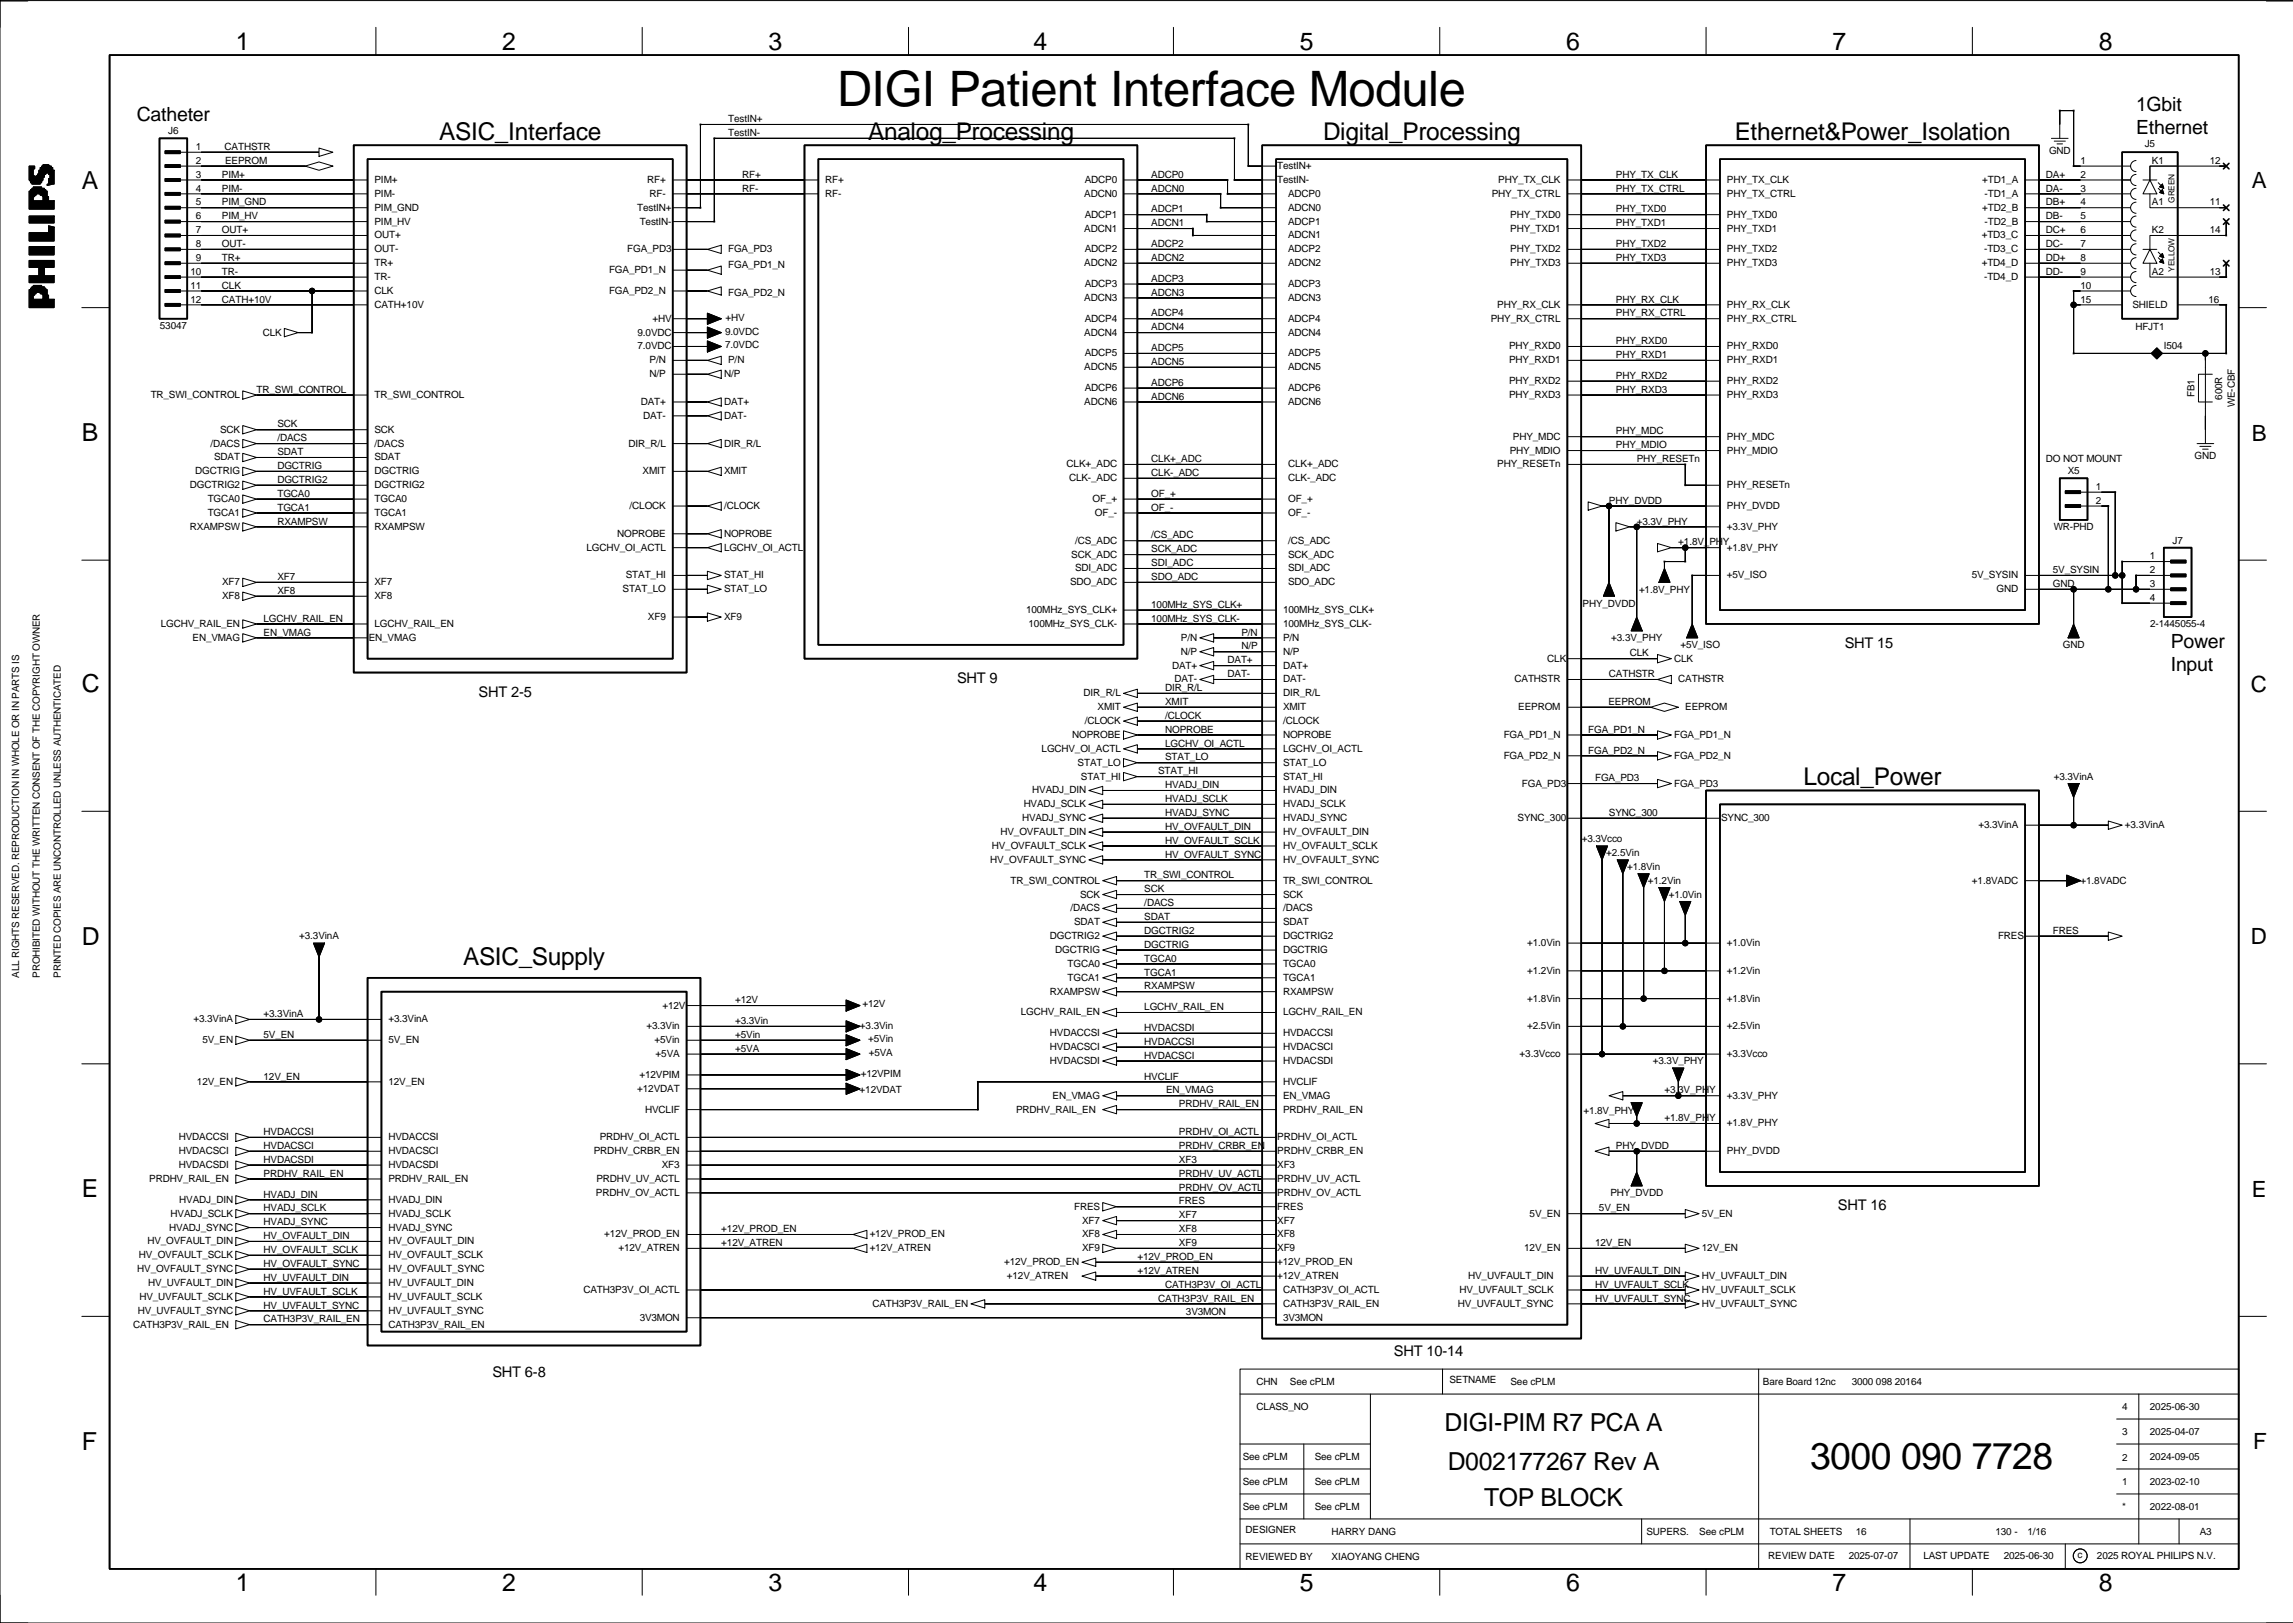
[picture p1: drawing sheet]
<svg xmlns="http://www.w3.org/2000/svg" width="420mm" height="297mm" viewBox="0 0 420 297" stroke-linecap="round" stroke-linejoin="round" font-family="sans-serif">
<defs><g id="words">
<text font-size="8.9" x="153.3" y="19.4">DIGI Patient Interface Module</text>
<text font-size="6.8" x="331.4" y="268.8">3000 090 7728</text>
<g font-size="4.5">
<text x="43.2" y="9.1">1</text>
<text x="92" y="9.1">2</text>
<text x="140.7" y="9.1">3</text>
<text x="189.2" y="9.1">4</text>
<text x="238" y="9.1">5</text>
<text x="286.7" y="9.1">6</text>
<text x="335.5" y="9.1">7</text>
<text x="384.3" y="9.1">8</text>
<text x="80.4" y="25.6">ASIC_Interface</text>
<text x="159" y="25.6">Analog_Processing</text>
<text x="242.2" y="25.6">Digital_Processing</text>
<text x="317.6" y="25.6">Ethernet&amp;Power_Isolation</text>
<text x="15" y="34.5">A</text>
<text x="15" y="80.8">B</text>
<text x="15" y="126.7">C</text>
<text x="330.2" y="143.7">Local_Power</text>
<text x="15" y="172.9">D</text>
<text x="84.8" y="176.7">ASIC_Supply</text>
<text x="15" y="219.2">E</text>
<text x="264.5" y="262">DIGI-PIM R7 PCA A</text>
<text x="15" y="265.4">F</text>
<text x="265.1" y="269.1">D002177267 Rev A</text>
<text x="271.7" y="275.7">TOP BLOCK</text>
<text x="43.2" y="291.2">1</text>
<text x="92" y="291.2">2</text>
<text x="140.7" y="291.2">3</text>
<text x="189.2" y="291.2">4</text>
<text x="238" y="291.2">5</text>
<text x="286.7" y="291.2">6</text>
<text x="335.5" y="291.2">7</text>
<text x="384.3" y="291.2">8</text>
</g>
<g font-size="4.1">
<text x="412.3" y="34.4">A</text>
<text x="412.3" y="80.6">B</text>
<text x="412.1" y="126.6">C</text>
<text x="412.1" y="172.8">D</text>
<text x="412.3" y="219">E</text>
<text x="412.5" y="265.2">F</text>
</g>
<g font-size="3.6">
<text x="25" y="22.2">Catheter</text>
<text x="391.1" y="20.3">1Gbit</text>
<text x="391.1" y="24.5">Ethernet</text>
<text x="397.4" y="118.7">Power</text>
<text x="397.4" y="122.9">Input</text>
</g>
<g font-size="2.7">
<text x="337.7" y="118.7">SHT 15</text>
<text x="175.2" y="125">SHT 9</text>
<text x="87.6" y="127.6">SHT 2-5</text>
<text x="336.5" y="221.5">SHT 16</text>
<text x="90.1" y="252">SHT 6-8</text>
<text x="255.2" y="248.2">SHT 10-14</text>
</g>
<g font-size="1.8">
<text x="133.3" y="22.4">TestIN+</text>
<text x="30.8" y="24.6">J6</text>
<text x="35.8" y="30">2</text>
<text x="35.8" y="27.4">1</text>
<text x="41.1" y="27.4">CATHSTR</text>
<text x="41.2" y="30">EEPROM</text>
<text x="133.3" y="24.9">TestIN-</text>
<text x="375.1" y="28.2">GND</text>
<text x="380.9" y="30">1</text>
<text x="392.7" y="26.9">J5</text>
<text x="394" y="30">K1</text>
<text x="404.6" y="30">12</text>
<text x="35.8" y="35.1">4</text>
<text x="35.8" y="32.5">3</text>
<text x="40.6" y="32.5">PIM+</text>
<text x="40.6" y="35.1">PIM-</text>
<text x="68.6" y="33.5">PIM+</text>
<text x="118.5" y="33.5">RF+</text>
<text x="135.9" y="32.5">RF+</text>
<text x="135.9" y="35.1">RF-</text>
<text x="151.1" y="33.5">RF+</text>
<text x="198.6" y="33.5">ADCP0</text>
<text x="210.8" y="35.1">ADCN0</text>
<text x="210.8" y="32.5">ADCP0</text>
<text x="233.8" y="30.9">TestIN+</text>
<text x="233.8" y="33.5">TestIN-</text>
<text x="274.3" y="33.5">PHY_TX_CLK</text>
<text x="295.8" y="32.5">PHY_TX_CLK</text>
<text x="295.8" y="35.1">PHY_TX_CTRL</text>
<text x="316.2" y="33.5">PHY_TX_CLK</text>
<text x="362.9" y="33.5">+TD1_A</text>
<text x="374.6" y="32.5">DA+</text>
<text x="374.6" y="35.1">DA-</text>
<text x="380.9" y="35.1">3</text>
<text x="380.9" y="32.5">2</text>
<text x="35.8" y="40.1">6</text>
<text x="35.8" y="37.6">5</text>
<text x="40.6" y="37.6">PIM_GND</text>
<text x="40.6" y="40.1">PIM_HV</text>
<text x="68.6" y="36">PIM-</text>
<text x="68.6" y="41.1">PIM_HV</text>
<text x="68.6" y="38.6">PIM_GND</text>
<text x="116.7" y="38.6">TestIN+</text>
<text x="117.1" y="41.1">TestIN-</text>
<text x="118.9" y="36">RF-</text>
<text x="151.1" y="36">RF-</text>
<text x="198.5" y="36">ADCN0</text>
<text x="198.6" y="39.8">ADCP1</text>
<text x="210.8" y="41.4">ADCN1</text>
<text x="210.8" y="38.9">ADCP1</text>
<text x="235.8" y="38.6">ADCN0</text>
<text x="235.8" y="36">ADCP0</text>
<text x="235.8" y="41.1">ADCP1</text>
<text x="273.1" y="36">PHY_TX_CTRL</text>
<text x="276.5" y="39.8">PHY_TXD0</text>
<text x="295.8" y="38.9">PHY_TXD0</text>
<text x="295.8" y="41.4">PHY_TXD1</text>
<text x="316.2" y="36">PHY_TX_CTRL</text>
<text x="316.2" y="39.8">PHY_TXD0</text>
<text x="362.9" y="38.6">+TD2_B</text>
<text x="363.4" y="36">-TD1_A</text>
<text x="363.4" y="41.1">-TD2_B</text>
<text x="374.6" y="37.6">DB+</text>
<text x="374.6" y="40.1">DB-</text>
<text x="380.9" y="40.1">5</text>
<text x="380.9" y="37.6">4</text>
<text x="394" y="37.6">A1</text>
<text x="404.6" y="37.6">11</text>
<text x="35.8" y="47.8">9</text>
<text x="35.8" y="45.2">8</text>
<text x="35.8" y="42.7">7</text>
<text x="40.6" y="42.7">OUT+</text>
<text x="40.6" y="45.2">OUT-</text>
<text x="40.6" y="47.8">TR+</text>
<text x="68.6" y="46.2">OUT-</text>
<text x="68.6" y="43.6">OUT+</text>
<text x="114.8" y="46.2">FGA_PD3</text>
<text x="133.3" y="46.2">FGA_PD3</text>
<text x="198.5" y="42.4">ADCN1</text>
<text x="198.6" y="46.2">ADCP2</text>
<text x="210.8" y="47.8">ADCN2</text>
<text x="210.8" y="45.2">ADCP2</text>
<text x="235.8" y="43.6">ADCN1</text>
<text x="235.8" y="46.2">ADCP2</text>
<text x="276.5" y="42.4">PHY_TXD1</text>
<text x="276.5" y="46.2">PHY_TXD2</text>
<text x="295.8" y="45.2">PHY_TXD2</text>
<text x="295.8" y="47.8">PHY_TXD3</text>
<text x="316.2" y="42.4">PHY_TXD1</text>
<text x="316.2" y="46.2">PHY_TXD2</text>
<text x="362.8" y="43.6">+TD3_C</text>
<text x="363.3" y="46.2">-TD3_C</text>
<text x="374.6" y="42.7">DC+</text>
<text x="374.6" y="45.2">DC-</text>
<text x="374.6" y="47.8">DD+</text>
<text x="380.9" y="47.8">8</text>
<text x="380.9" y="45.2">7</text>
<text x="380.9" y="42.7">6</text>
<text x="394" y="42.7">K2</text>
<text x="404.6" y="42.7">14</text>
<text x="34.8" y="52.8">11</text>
<text x="34.8" y="50.3">10</text>
<text x="40.6" y="50.3">TR-</text>
<text x="40.6" y="52.8">CLK</text>
<text x="68.6" y="51.3">TR-</text>
<text x="68.6" y="48.7">TR+</text>
<text x="68.6" y="53.8">CLK</text>
<text x="111.5" y="53.8">FGA_PD2_N</text>
<text x="111.5" y="50">FGA_PD1_N</text>
<text x="133.3" y="49">FGA_PD1_N</text>
<text x="198.5" y="48.7">ADCN2</text>
<text x="198.6" y="52.5">ADCP3</text>
<text x="210.8" y="51.6">ADCP3</text>
<text x="235.8" y="48.7">ADCN2</text>
<text x="235.8" y="52.5">ADCP3</text>
<text x="276.5" y="48.7">PHY_TXD3</text>
<text x="316.2" y="48.7">PHY_TXD3</text>
<text x="362.8" y="48.7">+TD4_D</text>
<text x="363.3" y="51.3">-TD4_D</text>
<text x="374.6" y="50.3">DD-</text>
<text x="380.9" y="52.8">10</text>
<text x="380.9" y="50.3">9</text>
<text x="394" y="50.3">A2</text>
<text x="404.6" y="50.3">13</text>
<text x="34.8" y="55.4">12</text>
<text x="40.6" y="55.4">CATH+10V</text>
<text x="68.6" y="56.3">CATH+10V</text>
<text x="119.4" y="58.9">+HV</text>
<text x="132.8" y="58.7">+HV</text>
<text x="133.3" y="54.1">FGA_PD2_N</text>
<text x="198.5" y="55.1">ADCN3</text>
<text x="198.6" y="58.9">ADCP4</text>
<text x="210.8" y="57.9">ADCP4</text>
<text x="210.8" y="54.1">ADCN3</text>
<text x="235.8" y="55.1">ADCN3</text>
<text x="235.8" y="58.9">ADCP4</text>
<text x="272.9" y="58.9">PHY_RX_CTRL</text>
<text x="274.1" y="56.3">PHY_RX_CLK</text>
<text x="295.8" y="55.4">PHY_RX_CLK</text>
<text x="295.8" y="57.9">PHY_RX_CTRL</text>
<text x="316.2" y="56.3">PHY_RX_CLK</text>
<text x="316.2" y="58.9">PHY_RX_CTRL</text>
<text x="380.9" y="55.4">15</text>
<text x="390.4" y="56.3">SHIELD</text>
<text x="404.3" y="55.4">16</text>
<text x="29.3" y="60.1">53047</text>
<text x="48.1" y="61.4">CLK</text>
<text x="116.7" y="64">7.0VDC</text>
<text x="116.7" y="61.4">9.0VDC</text>
<text x="132.8" y="61.2">9.0VDC</text>
<text x="132.8" y="63.8">7.0VDC</text>
<text x="198.5" y="61.4">ADCN4</text>
<text x="198.6" y="65.2">ADCP5</text>
<text x="210.8" y="64.3">ADCP5</text>
<text x="210.8" y="60.5">ADCN4</text>
<text x="235.8" y="61.4">ADCN4</text>
<text x="235.8" y="65.2">ADCP5</text>
<text x="276.3" y="64">PHY_RXD0</text>
<text x="295.8" y="63">PHY_RXD0</text>
<text x="295.8" y="65.5">PHY_RXD1</text>
<text x="316.2" y="64">PHY_RXD0</text>
<text x="391" y="60.4">HFJT1</text>
<text x="396.1" y="64">I504</text>
<text x="47" y="71.9">TR_SWI_CONTROL</text>
<text x="118.9" y="66.5">P/N</text>
<text x="118.9" y="69">N/P</text>
<text x="132.6" y="69">N/P</text>
<text x="133.3" y="66.5">P/N</text>
<text x="198.5" y="67.8">ADCN5</text>
<text x="198.6" y="71.6">ADCP6</text>
<text x="210.8" y="66.8">ADCN5</text>
<text x="210.8" y="70.6">ADCP6</text>
<text x="235.8" y="67.8">ADCN5</text>
<text x="235.8" y="71.6">ADCP6</text>
<text x="276.3" y="66.5">PHY_RXD1</text>
<text x="276.3" y="70.3">PHY_RXD2</text>
<text x="295.8" y="69.3">PHY_RXD2</text>
<text x="295.8" y="71.9">PHY_RXD3</text>
<text x="316.2" y="66.5">PHY_RXD1</text>
<text x="316.2" y="70.3">PHY_RXD2</text>
<text x="27.6" y="72.8">TR_SWI_CONTROL</text>
<text x="68.6" y="72.8">TR_SWI_CONTROL</text>
<text x="117.3" y="74.1">DAT+</text>
<text x="117.7" y="76.7">DAT-</text>
<text x="132.6" y="74.1">DAT+</text>
<text x="132.6" y="76.7">DAT-</text>
<text x="198.5" y="74.1">ADCN6</text>
<text x="210.8" y="73.2">ADCN6</text>
<text x="235.8" y="74.1">ADCN6</text>
<text x="276.3" y="72.8">PHY_RXD3</text>
<text x="316.2" y="72.8">PHY_RXD3</text>
<text x="401.8" y="72.7" transform="rotate(-90 401.8 72.7)">FB1</text>
<text x="406.8" y="73.2" transform="rotate(-90 406.8 73.2)">600R</text>
<text x="409.1" y="74.5" transform="rotate(-90 409.1 74.5)">WE-CBF</text>
<text x="38.5" y="81.7">/DACS</text>
<text x="40.3" y="79.2">SCK</text>
<text x="50.8" y="83.3">SDAT</text>
<text x="50.8" y="80.8">/DACS</text>
<text x="50.8" y="78.2">SCK</text>
<text x="68.6" y="79.2">SCK</text>
<text x="68.6" y="81.7">/DACS</text>
<text x="115.1" y="81.7">DIR_R/L</text>
<text x="132.6" y="81.7">DIR_R/L</text>
<text x="276.4" y="83">PHY_MDIO</text>
<text x="277" y="80.5">PHY_MDC</text>
<text x="295.8" y="79.5">PHY_MDC</text>
<text x="295.8" y="82">PHY_MDIO</text>
<text x="316.2" y="80.5">PHY_MDC</text>
<text x="316.2" y="83">PHY_MDIO</text>
<text x="34.8" y="89.3">DGCTRIG2</text>
<text x="35.8" y="86.8">DGCTRIG</text>
<text x="39.2" y="84.3">SDAT</text>
<text x="50.8" y="85.9">DGCTRIG</text>
<text x="50.8" y="88.4">DGCTRIG2</text>
<text x="68.6" y="84.3">SDAT</text>
<text x="68.6" y="86.8">DGCTRIG</text>
<text x="68.6" y="89.4">DGCTRIG2</text>
<text x="117.6" y="86.8">XMIT</text>
<text x="132.6" y="86.8">XMIT</text>
<text x="195.3" y="85.5">CLK+_ADC</text>
<text x="195.7" y="88.1">CLK-_ADC</text>
<text x="210.8" y="87.1">CLK-_ADC</text>
<text x="210.8" y="84.6">CLK+_ADC</text>
<text x="235.8" y="88.1">CLK-_ADC</text>
<text x="235.8" y="85.5">CLK+_ADC</text>
<text x="274.1" y="85.5">PHY_RESETn</text>
<text x="299.7" y="84.6">PHY_RESETn</text>
<text x="316.2" y="89.4">PHY_RESETn</text>
<text x="374.6" y="84.6">DO NOT MOUNT</text>
<text x="378.6" y="86.8">X5</text>
<text x="383.7" y="89.7">1</text>
<text x="401.8" y="84.1">GND</text>
<text x="38" y="91.9">TGCA0</text>
<text x="38" y="94.4">TGCA1</text>
<text x="50.8" y="93.5">TGCA1</text>
<text x="50.8" y="90.9">TGCA0</text>
<text x="68.6" y="91.9">TGCA0</text>
<text x="68.6" y="94.4">TGCA1</text>
<text x="115.3" y="93.2">/CLOCK</text>
<text x="132.6" y="93.2">/CLOCK</text>
<text x="200" y="91.9">OF_+</text>
<text x="200.5" y="94.4">OF_-</text>
<text x="210.8" y="93.5">OF_-</text>
<text x="210.8" y="90.9">OF_+</text>
<text x="235.8" y="94.4">OF_-</text>
<text x="235.8" y="91.9">OF_+</text>
<text x="294.6" y="92.2">PHY_DVDD</text>
<text x="316.2" y="93.2">PHY_DVDD</text>
<text x="383.7" y="92.2">2</text>
<text x="34.8" y="97">RXAMPSW</text>
<text x="50.8" y="96">RXAMPSW</text>
<text x="68.6" y="97">RXAMPSW</text>
<text x="107.4" y="100.8">LGCHV_OI_ACTL</text>
<text x="113" y="98.2">NOPROBE</text>
<text x="132.6" y="98.2">NOPROBE</text>
<text x="132.6" y="100.8">LGCHV_OI_ACTL</text>
<text x="196.8" y="99.5">/CS_ADC</text>
<text x="210.8" y="101.1">SCK_ADC</text>
<text x="210.8" y="98.5">/CS_ADC</text>
<text x="235.8" y="99.5">/CS_ADC</text>
<text x="299.7" y="96">+3.3V_PHY</text>
<text x="307.3" y="99.8">+1.8V_PHY</text>
<text x="316.2" y="100.8">+1.8V_PHY</text>
<text x="316.2" y="97">+3.3V_PHY</text>
<text x="376" y="97">WR-PHD</text>
<text x="397.8" y="99.5">J7</text>
<text x="40.7" y="107.1">XF7</text>
<text x="50.8" y="106.2">XF7</text>
<text x="68.6" y="107.1">XF7</text>
<text x="114.6" y="105.9">STAT_HI</text>
<text x="132.6" y="105.9">STAT_HI</text>
<text x="195.9" y="107.1">SDO_ADC</text>
<text x="196.1" y="102">SCK_ADC</text>
<text x="196.8" y="104.6">SDI_ADC</text>
<text x="210.8" y="106.2">SDO_ADC</text>
<text x="210.8" y="103.6">SDI_ADC</text>
<text x="235.8" y="102">SCK_ADC</text>
<text x="235.8" y="107.1">SDO_ADC</text>
<text x="235.8" y="104.6">SDI_ADC</text>
<text x="316.2" y="105.9">+5V_ISO</text>
<text x="361" y="105.9">5V_SYSIN</text>
<text x="375.8" y="107.4">GND</text>
<text x="375.8" y="104.9">5V_SYSIN</text>
<text x="393.6" y="107.4">3</text>
<text x="393.6" y="104.9">2</text>
<text x="393.6" y="102.4">1</text>
<text x="40.7" y="109.7">XF8</text>
<text x="48.2" y="113.8">LGCHV_RAIL_EN</text>
<text x="50.8" y="108.7">XF8</text>
<text x="68.6" y="109.7">XF8</text>
<text x="114" y="108.4">STAT_LO</text>
<text x="118.6" y="113.5">XF9</text>
<text x="132.6" y="108.4">STAT_LO</text>
<text x="132.6" y="113.5">XF9</text>
<text x="187.9" y="112.2">100MHz_SYS_CLK+</text>
<text x="210.8" y="111.2">100MHz_SYS_CLK+</text>
<text x="210.8" y="113.8">100MHz_SYS_CLK-</text>
<text x="234.9" y="112.2">100MHz_SYS_CLK+</text>
<text x="289.8" y="111">PHY_DVDD</text>
<text x="300.1" y="108.5">+1.8V_PHY</text>
<text x="365.5" y="108.4">GND</text>
<text x="393.6" y="110">4</text>
<text x="29.5" y="114.7">LGCHV_RAIL_EN</text>
<text x="35.3" y="117.3">EN_VMAG</text>
<text x="48.2" y="116.3">EN_VMAG</text>
<text x="67.5" y="117.3">EN_VMAG</text>
<text x="68.6" y="114.7">LGCHV_RAIL_EN</text>
<text x="188.3" y="114.7">100MHz_SYS_CLK-</text>
<text x="216.2" y="117.3">P/N</text>
<text x="216.2" y="119.8">N/P</text>
<text x="227.3" y="118.9">N/P</text>
<text x="227.3" y="116.3">P/N</text>
<text x="234.9" y="114.7">100MHz_SYS_CLK-</text>
<text x="234.9" y="117.3">P/N</text>
<text x="234.9" y="119.8">N/P</text>
<text x="295" y="117.3">+3.3V_PHY</text>
<text x="307.6" y="118.6">+5V_ISO</text>
<text x="377.7" y="118.6">GND</text>
<text x="393.7" y="114.7">2-1445055-4</text>
<text x="214.6" y="122.4">DAT+</text>
<text x="215" y="124.9">DAT-</text>
<text x="224.7" y="121.4">DAT+</text>
<text x="224.7" y="123.9">DAT-</text>
<text x="234.9" y="122.4">DAT+</text>
<text x="234.9" y="124.9">DAT-</text>
<text x="277.3" y="124.9">CATHSTR</text>
<text x="283.3" y="121.1">CLK</text>
<text x="294.6" y="123.9">CATHSTR</text>
<text x="298.4" y="120.1">CLK</text>
<text x="306.5" y="121.1">CLK</text>
<text x="307.3" y="124.9">CATHSTR</text>
<text x="198.4" y="127.4">DIR_R/L</text>
<text x="201" y="130">XMIT</text>
<text x="213.3" y="126.5">DIR_R/L</text>
<text x="213.3" y="131.6">/CLOCK</text>
<text x="213.3" y="129">XMIT</text>
<text x="234.9" y="130">XMIT</text>
<text x="234.9" y="127.4">DIR_R/L</text>
<text x="278" y="130">EEPROM</text>
<text x="294.5" y="129">EEPROM</text>
<text x="308.5" y="130">EEPROM</text>
<text x="190.7" y="137.6">LGCHV_OI_ACTL</text>
<text x="196.3" y="135.1">NOPROBE</text>
<text x="198.6" y="132.5">/CLOCK</text>
<text x="213.3" y="134.1">NOPROBE</text>
<text x="213.3" y="136.6">LGCHV_OI_ACTL</text>
<text x="234.9" y="132.5">/CLOCK</text>
<text x="234.9" y="137.6">LGCHV_OI_ACTL</text>
<text x="234.9" y="135.1">NOPROBE</text>
<text x="275.3" y="135.1">FGA_PD1_N</text>
<text x="290.8" y="137.9">FGA_PD2_N</text>
<text x="290.8" y="134.1">FGA_PD1_N</text>
<text x="306.5" y="135.1">FGA_PD1_N</text>
<text x="197.3" y="140.1">STAT_LO</text>
<text x="197.9" y="142.7">STAT_HI</text>
<text x="212" y="141.7">STAT_HI</text>
<text x="213.3" y="139.2">STAT_LO</text>
<text x="234.9" y="140.1">STAT_LO</text>
<text x="234.9" y="142.7">STAT_HI</text>
<text x="275.3" y="138.9">FGA_PD2_N</text>
<text x="278.6" y="143.9">FGA_PD3</text>
<text x="292" y="143">FGA_PD3</text>
<text x="306.5" y="138.9">FGA_PD2_N</text>
<text x="306.5" y="143.9">FGA_PD3</text>
<text x="376" y="142.7">+3.3VinA</text>
<text x="187.4" y="147.8">HVADJ_SCLK</text>
<text x="189" y="145.2">HVADJ_DIN</text>
<text x="213.3" y="144.3">HVADJ_DIN</text>
<text x="213.3" y="146.8">HVADJ_SCLK</text>
<text x="213.3" y="149.3">HVADJ_SYNC</text>
<text x="234.9" y="145.2">HVADJ_DIN</text>
<text x="234.9" y="147.8">HVADJ_SCLK</text>
<text x="294.6" y="149.3">SYNC_300</text>
<text x="181.6" y="155.4">HV_OVFAULT_SCLK</text>
<text x="183.2" y="152.8">HV_OVFAULT_DIN</text>
<text x="187.1" y="150.3">HVADJ_SYNC</text>
<text x="213.3" y="151.9">HV_OVFAULT_DIN</text>
<text x="213.3" y="154.4">HV_OVFAULT_SCLK</text>
<text x="234.9" y="150.3">HVADJ_SYNC</text>
<text x="234.9" y="152.8">HV_OVFAULT_DIN</text>
<text x="234.9" y="155.4">HV_OVFAULT_SCLK</text>
<text x="277.8" y="150.3">SYNC_300</text>
<text x="289.6" y="154.2">+3.3Vcco</text>
<text x="315.1" y="150.3">SYNC_300</text>
<text x="362.2" y="151.6">+3.3VinA</text>
<text x="389" y="151.6">+3.3VinA</text>
<text x="181.3" y="157.9">HV_OVFAULT_SYNC</text>
<text x="185" y="161.7">TR_SWI_CONTROL</text>
<text x="209.5" y="160.8">TR_SWI_CONTROL</text>
<text x="213.3" y="157">HV_OVFAULT_SYNC</text>
<text x="234.9" y="161.7">TR_SWI_CONTROL</text>
<text x="234.9" y="157.9">HV_OVFAULT_SYNC</text>
<text x="294.1" y="156.7">+2.5Vin</text>
<text x="297.9" y="159.2">+1.8Vin</text>
<text x="301.7" y="161.8">+1.2Vin</text>
<text x="361" y="161.7">+1.8VADC</text>
<text x="380.9" y="161.7">+1.8VADC</text>
<text x="196" y="166.8">/DACS</text>
<text x="197.7" y="164.3">SCK</text>
<text x="209.5" y="165.8">/DACS</text>
<text x="209.5" y="163.3">SCK</text>
<text x="234.9" y="166.8">/DACS</text>
<text x="234.9" y="164.3">SCK</text>
<text x="305.5" y="164.3">+1.0Vin</text>
<text x="54.8" y="171.9">+3.3VinA</text>
<text x="192.2" y="171.9">DGCTRIG2</text>
<text x="196.7" y="169.3">SDAT</text>
<text x="209.5" y="173.5">DGCTRIG</text>
<text x="209.5" y="168.4">SDAT</text>
<text x="209.5" y="170.9">DGCTRIG2</text>
<text x="234.9" y="169.3">SDAT</text>
<text x="234.9" y="171.9">DGCTRIG2</text>
<text x="279.6" y="173.2">+1.0Vin</text>
<text x="316.2" y="173.2">+1.0Vin</text>
<text x="365.8" y="171.9">FRES</text>
<text x="375.8" y="170.9">FRES</text>
<text x="3.5" y="179" transform="rotate(-90 3.5 179)">ALL RIGHTS RESERVED. REPRODUCTION IN WHOLE OR IN PARTS IS</text>
<text x="7.3" y="179" transform="rotate(-90 7.3 179)">PROHIBITED WITHOUT THE WRITTEN CONSENT OF THE COPYRIGHT OWNER</text>
<text x="11.1" y="179" transform="rotate(-90 11.1 179)">PRINTED COPIES ARE UNCONTROLLED UNLESS AUTHENTICATED</text>
<text x="193.2" y="174.4">DGCTRIG</text>
<text x="195.5" y="179.5">TGCA1</text>
<text x="195.5" y="177">TGCA0</text>
<text x="209.5" y="178.5">TGCA1</text>
<text x="209.5" y="176">TGCA0</text>
<text x="234.9" y="177">TGCA0</text>
<text x="234.9" y="174.4">DGCTRIG</text>
<text x="234.9" y="179.5">TGCA1</text>
<text x="279.6" y="178.2">+1.2Vin</text>
<text x="316.2" y="178.2">+1.2Vin</text>
<text x="121.3" y="184.6">+12V</text>
<text x="134.6" y="183.6">+12V</text>
<text x="157.9" y="184.4">+12V</text>
<text x="186.9" y="185.8">LGCHV_RAIL_EN</text>
<text x="192.2" y="182">RXAMPSW</text>
<text x="209.5" y="181.1">RXAMPSW</text>
<text x="209.5" y="184.9">LGCHV_RAIL_EN</text>
<text x="234.9" y="182">RXAMPSW</text>
<text x="234.9" y="185.8">LGCHV_RAIL_EN</text>
<text x="279.6" y="183.3">+1.8Vin</text>
<text x="316.2" y="183.3">+1.8Vin</text>
<text x="35.4" y="187.1">+3.3VinA</text>
<text x="37" y="190.9">5V_EN</text>
<text x="48.2" y="190">5V_EN</text>
<text x="48.2" y="186.2">+3.3VinA</text>
<text x="71.1" y="190.9">5V_EN</text>
<text x="71.1" y="187.1">+3.3VinA</text>
<text x="118.3" y="188.4">+3.3Vin</text>
<text x="119.8" y="190.9">+5Vin</text>
<text x="134.6" y="190">+5Vin</text>
<text x="134.6" y="187.4">+3.3Vin</text>
<text x="157.4" y="188.4">+3.3Vin</text>
<text x="159" y="190.7">+5Vin</text>
<text x="192.2" y="189.7">HVDACCSI</text>
<text x="209.5" y="191.2">HVDACCSI</text>
<text x="209.5" y="188.7">HVDACSDI</text>
<text x="234.9" y="189.7">HVDACCSI</text>
<text x="279.6" y="188.4">+2.5Vin</text>
<text x="316.2" y="188.4">+2.5Vin</text>
<text x="48.2" y="197.6">12V_EN</text>
<text x="117.1" y="197.3">+12VPIM</text>
<text x="120" y="193.5">+5VA</text>
<text x="134.6" y="192.5">+5VA</text>
<text x="157.6" y="197.1">+12VPIM</text>
<text x="159.1" y="193.3">+5VA</text>
<text x="192.2" y="192.2">HVDACSCI</text>
<text x="192.2" y="194.7">HVDACSDI</text>
<text x="209.5" y="197.6">HVCLIF</text>
<text x="209.5" y="193.8">HVDACSCI</text>
<text x="234.9" y="192.2">HVDACSCI</text>
<text x="234.9" y="194.7">HVDACSDI</text>
<text x="278.2" y="193.5">+3.3Vcco</text>
<text x="302.6" y="194.8">+3.3V_PHY</text>
<text x="316.2" y="193.5">+3.3Vcco</text>
<text x="36.1" y="198.5">12V_EN</text>
<text x="71.1" y="198.5">12V_EN</text>
<text x="116.7" y="199.8">+12VDAT</text>
<text x="118.1" y="203.6">HVCLIF</text>
<text x="157.4" y="200.1">+12VDAT</text>
<text x="186" y="203.6">PRDHV_RAIL_EN</text>
<text x="192.7" y="201.1">EN_VMAG</text>
<text x="213.5" y="200.1">EN_VMAG</text>
<text x="215.9" y="202.7">PRDHV_RAIL_EN</text>
<text x="234.9" y="203.6">PRDHV_RAIL_EN</text>
<text x="234.9" y="198.5">HVCLIF</text>
<text x="234.9" y="201.1">EN_VMAG</text>
<text x="289.9" y="203.9">+1.8V_PHY</text>
<text x="304.7" y="200.1">+3.3V_PHY</text>
<text x="316.2" y="201.1">+3.3V_PHY</text>
<text x="32.7" y="208.7">HVDACCSI</text>
<text x="48.2" y="207.7">HVDACCSI</text>
<text x="71.1" y="208.7">HVDACCSI</text>
<text x="109.8" y="208.7">PRDHV_OI_ACTL</text>
<text x="215.9" y="207.7">PRDHV_OI_ACTL</text>
<text x="233.8" y="208.7">PRDHV_OI_ACTL</text>
<text x="304.7" y="205.2">+1.8V_PHY</text>
<text x="316.2" y="206.2">+1.8V_PHY</text>
<text x="32.7" y="211.2">HVDACSCI</text>
<text x="32.7" y="213.8">HVDACSDI</text>
<text x="48.2" y="210.3">HVDACSCI</text>
<text x="48.2" y="212.8">HVDACSDI</text>
<text x="48.2" y="215.4">PRDHV_RAIL_EN</text>
<text x="71.1" y="211.2">HVDACSCI</text>
<text x="71.1" y="213.8">HVDACSDI</text>
<text x="108.7" y="211.2">PRDHV_CRBR_EN</text>
<text x="121.2" y="213.8">XF3</text>
<text x="215.9" y="210.3">PRDHV_CRBR_EN</text>
<text x="215.9" y="215.4">PRDHV_UV_ACTL</text>
<text x="215.9" y="212.8">XF3</text>
<text x="233.8" y="211.2">PRDHV_CRBR_EN</text>
<text x="233.8" y="213.8">XF3</text>
<text x="295.8" y="210.3">PHY_DVDD</text>
<text x="316.2" y="211.2">PHY_DVDD</text>
<text x="27.3" y="216.3">PRDHV_RAIL_EN</text>
<text x="32.8" y="220.1">HVADJ_DIN</text>
<text x="48.2" y="219.2">HVADJ_DIN</text>
<text x="48.2" y="221.7">HVADJ_SCLK</text>
<text x="71.1" y="216.3">PRDHV_RAIL_EN</text>
<text x="71.1" y="220.1">HVADJ_DIN</text>
<text x="109.1" y="218.9">PRDHV_OV_ACTL</text>
<text x="109.2" y="216.3">PRDHV_UV_ACTL</text>
<text x="196.7" y="221.4">FRES</text>
<text x="215.9" y="217.9">PRDHV_OV_ACTL</text>
<text x="215.9" y="220.4">FRES</text>
<text x="233.8" y="216.3">PRDHV_UV_ACTL</text>
<text x="233.8" y="218.9">PRDHV_OV_ACTL</text>
<text x="233.8" y="221.4">FRES</text>
<text x="292.7" y="221.7">5V_EN</text>
<text x="294.8" y="218.9">PHY_DVDD</text>
<text x="27" y="227.7">HV_OVFAULT_DIN</text>
<text x="30.9" y="225.2">HVADJ_SYNC</text>
<text x="31.2" y="222.7">HVADJ_SCLK</text>
<text x="48.2" y="224.2">HVADJ_SYNC</text>
<text x="48.2" y="226.8">HV_OVFAULT_DIN</text>
<text x="71.1" y="222.7">HVADJ_SCLK</text>
<text x="71.1" y="225.2">HVADJ_SYNC</text>
<text x="71.1" y="227.7">HV_OVFAULT_DIN</text>
<text x="110.6" y="226.5">+12V_PROD_EN</text>
<text x="132" y="225.5">+12V_PROD_EN</text>
<text x="159.2" y="226.5">+12V_PROD_EN</text>
<text x="198.1" y="223.9">XF7</text>
<text x="198.1" y="226.5">XF8</text>
<text x="215.9" y="223">XF7</text>
<text x="215.9" y="225.5">XF8</text>
<text x="233.8" y="223.9">XF7</text>
<text x="233.8" y="226.5">XF8</text>
<text x="280" y="222.7">5V_EN</text>
<text x="311.6" y="222.7">5V_EN</text>
<text x="25.1" y="232.8">HV_OVFAULT_SYNC</text>
<text x="25.4" y="230.3">HV_OVFAULT_SCLK</text>
<text x="48.2" y="229.3">HV_OVFAULT_SCLK</text>
<text x="48.2" y="231.9">HV_OVFAULT_SYNC</text>
<text x="71.1" y="230.3">HV_OVFAULT_SCLK</text>
<text x="71.1" y="232.8">HV_OVFAULT_SYNC</text>
<text x="113.2" y="229">+12V_ATREN</text>
<text x="132" y="228.1">+12V_ATREN</text>
<text x="159.2" y="229">+12V_ATREN</text>
<text x="183.8" y="231.6">+12V_PROD_EN</text>
<text x="198.1" y="229">XF9</text>
<text x="208.2" y="230.6">+12V_PROD_EN</text>
<text x="208.2" y="233.1">+12V_ATREN</text>
<text x="215.9" y="228.1">XF9</text>
<text x="233.8" y="229">XF9</text>
<text x="233.8" y="231.6">+12V_PROD_EN</text>
<text x="279.1" y="229">12V_EN</text>
<text x="292" y="228.1">12V_EN</text>
<text x="292" y="233.1">HV_UVFAULT_DIN</text>
<text x="311.6" y="229">12V_EN</text>
<text x="25.5" y="237.9">HV_UVFAULT_SCLK</text>
<text x="27.1" y="235.4">HV_UVFAULT_DIN</text>
<text x="48.2" y="234.4">HV_UVFAULT_DIN</text>
<text x="48.2" y="236.9">HV_UVFAULT_SCLK</text>
<text x="48.2" y="239.5">HV_UVFAULT_SYNC</text>
<text x="71.1" y="235.4">HV_UVFAULT_DIN</text>
<text x="71.1" y="237.9">HV_UVFAULT_SCLK</text>
<text x="106.8" y="236.6">CATH3P3V_OI_ACTL</text>
<text x="159.7" y="239.2">CATH3P3V_RAIL_EN</text>
<text x="184.4" y="234.1">+12V_ATREN</text>
<text x="212" y="238.2">CATH3P3V_RAIL_EN</text>
<text x="213.3" y="235.7">CATH3P3V_OI_ACTL</text>
<text x="233.8" y="234.1">+12V_ATREN</text>
<text x="234.9" y="236.6">CATH3P3V_OI_ACTL</text>
<text x="234.9" y="239.2">CATH3P3V_RAIL_EN</text>
<text x="266.9" y="239.2">HV_UVFAULT_SYNC</text>
<text x="267.2" y="236.6">HV_UVFAULT_SCLK</text>
<text x="268.8" y="234.1">HV_UVFAULT_DIN</text>
<text x="292" y="235.7">HV_UVFAULT_SCLK</text>
<text x="292" y="238.2">HV_UVFAULT_SYNC</text>
<text x="311.6" y="234.1">HV_UVFAULT_DIN</text>
<text x="311.6" y="236.6">HV_UVFAULT_SCLK</text>
<text x="311.6" y="239.2">HV_UVFAULT_SYNC</text>
<text x="24.4" y="243">CATH3P3V_RAIL_EN</text>
<text x="25.2" y="240.4">HV_UVFAULT_SYNC</text>
<text x="48.2" y="242">CATH3P3V_RAIL_EN</text>
<text x="71.1" y="243">CATH3P3V_RAIL_EN</text>
<text x="71.1" y="240.4">HV_UVFAULT_SYNC</text>
<text x="117.1" y="241.7">3V3MON</text>
<text x="217.1" y="240.8">3V3MON</text>
<text x="234.9" y="241.7">3V3MON</text>
<text x="230.1" y="253.5">CHN</text>
<text x="236.2" y="253.5">See cPLM</text>
<text x="265.4" y="253.2">SETNAME</text>
<text x="276.5" y="253.5">See cPLM</text>
<text x="322.8" y="253.5">Bare Board 12nc</text>
<text x="339" y="253.5">3000 098 20164</text>
<text x="230.1" y="258">CLASS_NO</text>
<text x="388.5" y="258">4</text>
<text x="388.5" y="262.6">3</text>
<text x="393.6" y="262.6">2025-04-07</text>
<text x="393.6" y="258">2025-06-30</text>
<text x="227.5" y="267.2">See cPLM</text>
<text x="240.7" y="267.2">See cPLM</text>
<text x="388.5" y="267.4">2</text>
<text x="393.6" y="267.2">2024-09-05</text>
<text x="227.5" y="271.7">See cPLM</text>
<text x="240.7" y="271.7">See cPLM</text>
<text x="388.5" y="271.7">1</text>
<text x="393.6" y="271.7">2023-02-10</text>
<text x="227.5" y="276.3">See cPLM</text>
<text x="228" y="280.6">DESIGNER</text>
<text x="240.7" y="276.3">See cPLM</text>
<text x="243.8" y="280.9">HARRY DANG</text>
<text x="301.5" y="280.9">SUPERS.</text>
<text x="311.1" y="280.9">See cPLM</text>
<text x="324" y="280.9">TOTAL SHEETS</text>
<text x="339.7" y="280.9">16</text>
<text x="365.3" y="280.9">130 -</text>
<text x="371.2" y="280.9">1/16</text>
<text x="388.5" y="276.3">*</text>
<text x="393.6" y="276.3">2022-08-01</text>
<text x="402.8" y="280.9">A3</text>
<text x="228" y="285.5">REVIEWED BY</text>
<text x="243.8" y="285.5">XIAOYANG CHENG</text>
<text x="323.7" y="285.3">REVIEW DATE</text>
<text x="338.5" y="285.3">2025-07-07</text>
<text x="352.1" y="285.3">LAST UPDATE</text>
<text x="366.8" y="285.3">2025-06-30</text>
<text x="380.4" y="285.2">c</text>
<text x="383.9" y="285.3">2025 ROYAL PHILIPS N.V.</text>
</g>
<g font-size="1.5">
<text x="398.1" y="37.1" transform="rotate(-90 398.1 37.1)">GREEN</text>
<text x="398.1" y="49.7" transform="rotate(-90 398.1 49.7)">YELLOW</text>
</g>
</g></defs>
<g fill="none" stroke="#000" stroke-width=".18">
<path d="M5.1 .2h-5.1v4.8M68.8 5v5.1M117.6 5v5.1M166.3 5v5.1M214.8 5v5.1M263.6 5v5.1M312.3 5v5.1M361.1 5v5.1M414.9 .2h5M419.9 .1h-419.9v296.9M5.3 39.5h4.6v1.3h-4.6zM5.3 30.4h1v.5h-.2v1.3h.2v.2h.3v-.2h.3v-.3l.2-.2v-.5h.3v-.5h.2v-.3h.3v-.3h1l.2 .3h.3v.3h.2v.5h.3v2.5l-1.3 .3v-.3h.3v-1h.2v-.8h-.2v-.2h-.5v.2h-.3v.5h-.2v.5l-.3 .3v.2h-.2v.3h-1.6v-.3h-.2v-.2l-.3-.3z"/>
<path d="M5.6 34.7h.2v-.2h.3v-.3h1.5v.3h.5v.2h.3v.3h.2v1h.3v.7h-1v-.7l-.3-.3h-.2v-.2h-.8v.2h-.3v.3h-.2v.7h3.8v1.6h-4.6v-3.3h.3zM30.2 27.6h2.8v.5h-2.8zM30.2 32.7h2.8v.5h-2.8zM30.2 30.1h2.8v.6h-2.8zM30.2 35.2h2.8v.5h-2.8zM30.2 37.8h2.8v.5h-2.8zM33 35.5h34.3M33 32.9h34.3M33 38h34.3M33 30.4h22.9M33 27.9h25.4M55.9 30.4h.1"/>
<path d="M55.9 30.4l2.5-.8 2.5 .8-2.5 .8zM58.4 27.9h.1M58.4 27.1l2.5 .8-2.5 .7zM123.2 35.5h26.6M123.2 32.9h26.6M205.7 35.5h17.8v2.5h10.1M205.7 32.9h19v2.6h8.9M205.7 39.3h15.2v1.3h12.7M233.6 32.9h-7.6v-7.6h-95.2v15.3h-7.6M233.6 30.4h-5.1v-7.6h-100.3v15.2h-5M287 35.5h27.9M287 32.9h27.9"/>
<path d="M287 39.3h27.9M370.8 35.5h19.3M370.8 32.9h19.3M370.8 38h19.3M375.6 25.3h3M376.1 25.8h2M376.6 26.3h1M377.1 22.8h.1M377.1 25.3v-5.1h2.5v10.2h10.5M391.1 29.4a1.02 1.02 0 0 0-1 1 1.02 1.02 0 0 0 1 1M391.1 31.9a1.02 1.02 0 0 0-1 1 1.02 1.02 0 0 0 1 1.1M391.1 34.5a1.02 1.02 0 0 0-1 1 1.02 1.02 0 0 0 1 1"/>
<path d="M391.1 37a1.02 1.02 0 0 0-1 1 1.02 1.02 0 0 0 1 1M391.1 39.5a1.02 1.02 0 0 0-1 1.1 1.02 1.02 0 0 0 1 1M392.3 32.9h2.6M393.6 32.9l1.3 2.6h-2.6zM393.6 35.5v2.5h14M395.1 33.4l.5 .6M395.1 34.5l.5 .5M395.9 33.7l.2 .8-.7-.3zM395.9 34.7l.2 .8-.7-.3zM407.6 30.4h.1M407.6 38h.1M407.6 30.4h-14v2.5"/>
<path d="M5.3 47.7h4.6v1.2h-1.8v1.6h1.8v1.2h-4.6v-1.2h1.8v-1.6h-1.8zM5.3 45.1h4.6v1.6h-4.6zM5.3 42.6h3.6v-1.3l1 .3v2.5h-4.6zM5.8 52.5h.3v-.3h1.5v.3h.5v.2h.3v.3h.2v1h.3v.8h-1v-.8l-.3-.2h-.2v-.3h-.8v.3h-.3v.2h-.2v.8h3.8v1.5h-4.6v-3.3h.3v-.3h.2zM15 56.3h5.1M30.2 40.3h2.8v.5h-2.8zM30.2 45.4h2.8v.5h-2.8zM30.2 42.8h2.8v.6h-2.8zM30.2 47.9h2.8v.5h-2.8zM30.2 53h2.8v.5h-2.8zM30.2 50.5h2.8v.5h-2.8zM30.2 55.5h2.8v.5h-2.8z"/>
<path d="M33 45.6h34.3M33 48.2h34.3M33 50.7h34.3M33 43.1h34.3M33 53.3h34.3M33 40.6h34.3M33 55.8h34.3M57.1 53.3v7.6h-2.5M123.2 45.6h6.3M123.2 58.3h8.9M123.2 53.3h6.3M123.2 49.4h6.3"/>
<path d="M129.5 53.3h.1M129.5 49.4h.1M129.5 45.6h.1M129.5 53.3l2.6-.8v1.5zM129.5 59.9l2.6 1-2.6 1zM129.5 57.3l2.6 1-2.6 1zM129.5 49.4l2.6-.7v1.5zM129.5 45.6l2.6-.7v1.5zM132.1 58.3h.1M205.7 41.8h12.7v1.3h15.2M205.7 45.6h27.9M205.7 48.2h27.9"/>
<path d="M205.7 52h27.9M205.7 54.5h27.9M205.7 58.3h27.9M287 41.8h27.9M287 45.6h27.9M287 48.2h27.9M287 58.3h27.9M287 55.8h27.9M370.8 45.6h19.3M370.8 48.2h19.3M370.8 50.7h19.3M370.8 43.1h19.3"/>
<path d="M370.8 40.6h19.3M379.6 55.8h8.9M390.1 53.3h-10.5v11.4h28v-8.9h-8.9M391.1 42.1a1.02 1.02 0 0 0-1 1 1.02 1.02 0 0 0 1 1M391.1 44.6a1.02 1.02 0 0 0-1 1 1.02 1.02 0 0 0 1 1.1M391.1 47.2a1.02 1.02 0 0 0-1 1 1.02 1.02 0 0 0 1 1M391.1 49.7a1.02 1.02 0 0 0-1 1 1.02 1.02 0 0 0 1 1M391.1 52.2a1.02 1.02 0 0 0-1 1.1 1.02 1.02 0 0 0 1 1M392.3 45.6h2.6M393.6 45.6l1.3 2.6h-2.6zM393.6 48.2v2.5h14v-2.5M395.1 46.1l.5 .6"/>
<path d="M395.1 47.2l.5 .5M395.9 46.4l.2 .8-.7-.3zM395.9 47.4l.2 .8-.7-.3zM407.6 40.6h.1M407.6 48.2h.1M407.6 40.6v2.5h-14v2.5M409.9 56.3h5M44.4 71.5l2.6 .8-2.6 .8zM44.4 77.9l2.6 .7-2.6 .8zM47 72.3h.1M47 78.6h.1M47 78.6h20.3"/>
<path d="M47 72.3h20.3M52.1 60.1l2.5 .8-2.5 .7zM54.6 60.9h.1M123.2 60.9h8.9M123.2 73.6h6.3M123.2 66h6.3M123.2 68.5h6.3M123.2 76.1h6.3M123.2 63.4h8.9M129.5 66h.1M129.5 68.5h.1M129.5 73.6h.1"/>
<path d="M129.5 76.1h.1M129.5 66l2.6-.8v1.5zM129.5 68.5l2.6-.8v1.6zM129.5 73.6l2.6-.8v1.5zM129.5 76.1l2.6-.8v1.6zM129.5 62.4l2.6 1-2.6 1zM132.1 60.9h.1M132.1 63.4h.1M205.7 60.9h27.9M205.7 64.7h27.9M205.7 67.2h27.9M205.7 71h27.9"/>
<path d="M205.7 73.6h27.9M287 66h27.9M287 72.3h27.9M287 63.4h27.9M287 69.8h27.9M287 79.9h27.9M393.9 64.7l1-1 1 1-1 1zM394.9 64.7h.1M403.8 78.6h.1M403.8 64.7v16.5M405 68.5h-2.5v5.1h2.5M44.4 80.4l2.6 .8-2.6 .7z"/>
<path d="M44.4 83l2.6 .7-2.6 .8zM44.4 85.5l2.6 .8-2.6 .7zM44.4 90.6l2.6 .7-2.6 .8zM44.4 93.1l2.6 .8-2.6 .7zM44.4 95.7l2.6 .7-2.6 .8zM44.4 88l2.6 .8-2.6 .8zM47 81.2h.1M47 83.7h.1M47 86.3h.1M47 91.3h.1M47 93.9h.1M47 96.4h.1"/>
<path d="M47 88.8h.1M47 93.9h20.3M47 91.3h20.3M47 86.3h20.3M47 83.7h20.3M47 81.2h20.3M47 96.4h20.3M47 88.8h20.3M123.2 86.3h6.3M123.2 81.2h6.3M123.2 97.7h6.3M123.2 92.6h6.3"/>
<path d="M129.5 81.2h.1M129.5 86.3h.1M129.5 92.6h.1M129.5 97.7h.1M129.5 81.2l2.6-.8v1.5zM129.5 86.3l2.6-.8v1.5zM129.5 92.6l2.6-.7v1.5zM129.5 97.7l2.6-.8v1.6zM205.7 87.5h27.9M205.7 85h27.9M205.7 93.9h27.9M205.7 91.3h27.9"/>
<path d="M205.7 99h27.9M287 85h21.5v3.8h6.4M287 82.5h27.9M290.8 91.9l2.5 .7-2.5 .8zM293.3 92.6h.1M293.3 92.6h21.6M294.6 92.6v14M295.8 95.7l2.6 .7-2.6 .8zM298.4 96.4h.1M298.4 96.4h16.5M299.7 96.4v16.5M303.5 99.5l2.5 .7-2.5 .8z"/>
<path d="M378.1 89.8h2.8v.5h-2.8zM378.1 92.4h2.8v.5h-2.8zM380.9 92.6h5.1v15.3M380.9 90.1h6.4v15.2M402.2 81.2h3.1M402.8 81.7h2M403.3 82.2h1M15 102.5h5.1M44.4 113.4l2.6 .8-2.6 .8zM44.4 105.8l2.6 .8-2.6 .7zM44.4 108.4l2.6 .7-2.6 .8zM44.4 116l2.6 .7-2.6 .8z"/>
<path d="M47 114.2h.1M47 106.6h.1M47 109.1h.1M47 116.7h.1M47 106.6h20.3M47 114.2h20.3M47 109.1h20.3M47 116.7h20.3M123.2 105.3h6.3M123.2 107.9h6.3M123.2 100.2h6.3M123.2 112.9h6.3"/>
<path d="M129.5 100.2h.1M129.5 105.3h.1M129.5 107.9h.1M129.5 112.9h.1M129.5 100.2l2.6-.7v1.5zM129.5 104.6l2.6 .7-2.6 .8zM129.5 107.1l2.6 .8-2.6 .7zM129.5 112.2l2.6 .7-2.6 .8zM205.7 101.5h27.9M205.7 106.6h27.9M205.7 104h27.9M205.7 111.7h27.9"/>
<path d="M205.7 114.2h27.9M219.7 116.7l2.5-.7v1.5zM219.7 119.3l2.5-.8v1.5zM222.2 116.7h.1M222.2 119.3h.1M222.2 116.7h11.4M222.2 119.3h11.4M294.6 106.6h.1M294.6 106.6l1 2.5h-2zM299.7 112.9h.1M299.7 112.9l1 2.6h-2.1zM303.5 119.8l2.5 .7-2.5 .8z"/>
<path d="M304.7 104h.1M304.7 104l1 2.6h-2zM306 100.2h.1M306 100.2h8.9M308.5 100.2v2.6h-3.8v1.2M309.8 114.2h.1M309.8 114.2l1 2.5h-2zM314.9 105.3h-5.1v8.9M370.8 105.3h17.7M370.8 107.9h26.6M379.6 114.2h.1M379.6 114.2l1.1 2.5h-2.1z"/>
<path d="M379.6 107.9v6.3M397.4 102.5h2.8v.5h-2.8zM397.4 107.6h2.8v.5h-2.8zM397.4 105.1h2.8v.5h-2.8zM397.4 110.1h2.8v.5h-2.8zM397.4 105.3h-6.3v2.6M397.4 102.8h-8.9v7.6h8.9M409.9 102.5h5M205.7 129.4l2.5-.7v1.5zM205.7 137.1l2.5-.8v1.5zM205.7 126.9l2.5-.8v1.6zM205.7 132l2.5-.8v1.5z"/>
<path d="M205.7 133.8l2.5 .7-2.5 .8zM205.7 138.8l2.5 .8-2.5 .8zM208.2 129.4h.1M208.2 137.1h.1M208.2 126.9h.1M208.2 132h.1M208.2 134.5h.1M208.2 139.6h.1M208.2 139.6h25.4M208.2 132h25.4M208.2 137.1h25.4M208.2 129.4h25.4"/>
<path d="M208.2 134.5h25.4M208.2 126.9h25.4M219.7 121.8l2.5-.7v1.5zM219.7 124.4l2.5-.8v1.5zM222.2 121.8h.1M222.2 124.4h.1M222.2 121.8h11.4M222.2 124.4h11.4M287 129.4h15.2M287 134.5h16.5M287 124.4h16.5M287 138.3h16.5"/>
<path d="M287 120.5h16.5M302.2 129.4h.1M302.2 129.4l2.5-.7 2.6 .7-2.6 .8zM303.5 124.4h.1M303.5 138.3h.1M303.5 120.5h.1M303.5 134.5h.1M303.5 124.4l2.5-.8v1.5zM303.5 137.6l2.5 .7-2.5 .8zM303.5 133.8l2.5 .7-2.5 .8zM15 148.5h5.1M199.3 144.7l2.6-.8v1.5z"/>
<path d="M199.3 147.2l2.6-.7v1.5zM199.3 149.8l2.6-.8v1.5zM199.3 152.3l2.6-.8v1.6zM199.3 154.8l2.6-.7v1.5zM199.3 157.4l2.6-.8v1.5zM201.9 144.7h.1M201.9 147.2h.1M201.9 149.8h.1M201.9 152.3h.1M201.9 154.8h.1M201.9 157.4h.1M201.9 144.7h31.7"/>
<path d="M201.9 147.2h31.7M201.9 149.8h31.7M201.9 152.3h31.7M201.9 154.8h31.7M201.9 157.4h31.7M205.7 141.4l2.5 .7-2.5 .8zM208.2 142.1h.1M208.2 142.1h25.4M287 149.8h27.9M287 143.4h16.5M292.3 154.8h2l-1 2.6zM293.3 157.4h.1"/>
<path d="M293.3 157.4v35.5M296.1 157.4h2l-1 2.5zM297.1 159.9h.1M297.1 159.9v27.9M299.9 159.9h2l-1 2.5zM303.5 143.4h.1M303.5 142.6l2.5 .8-2.5 .8zM370.8 151h15.2M378.6 143.4h2.1l-1.1 2.5zM379.6 145.9h.1M379.6 145.9v5.1M386 151h.1"/>
<path d="M386 150.3l2.5 .7-2.5 .8zM409.9 148.5h5M57.4 172.6h2l-1 2.5zM58.4 175.1h.1M58.4 175.1v11.5M201.9 161.2l2.5-.8v1.5zM201.9 163.7l2.5-.7v1.5zM201.9 166.3l2.5-.8v1.5zM201.9 168.8l2.5-.8v1.6zM201.9 173.9l2.5-.8v1.5zM201.9 176.4l2.5-.7v1.5zM201.9 179l2.5-.8v1.5z"/>
<path d="M201.9 171.3l2.5-.7v1.5zM204.4 161.2h.1M204.4 163.7h.1M204.4 166.3h.1M204.4 168.8h.1M204.4 173.9h.1M204.4 176.4h.1M204.4 179h.1M204.4 171.3h.1M204.4 176.4h29.2M204.4 168.8h29.2M204.4 173.9h29.2"/>
<path d="M204.4 166.3h29.2M204.4 161.2h29.2M204.4 179h29.2M204.4 163.7h29.2M204.4 171.3h29.2M287 177.7h27.9M287 172.6h27.9M300.9 162.4h.1M300.9 162.4v20.4M303.7 162.4h2l-1 2.6zM304.7 165h.1M304.7 165v12.7"/>
<path d="M307.5 165h2.1l-1.1 2.5zM308.5 167.5h.1M308.5 167.5v5.1M370.8 161.2h10.1M370.8 171.3h15.2M378.4 160.2l2.5 1-2.5 1zM380.9 161.2h.1M386 171.3h.1M386 170.6l2.5 .7-2.5 .8zM15 194.7h5.1M43.2 197.2l2.5 .8-2.5 .8zM43.2 189.6l2.5 .8-2.5 .7z"/>
<path d="M43.2 185.8l2.5 .8-2.5 .7zM45.7 198h.1M45.7 190.4h.1M45.7 186.6h.1M45.7 198h24.1M45.7 190.4h24.1M45.7 186.6h24.1M125.7 187.8h31.7M125.7 192.9h31.7M125.7 190.4h31.7M125.7 196.7h31.7M125.7 199.3h31.7"/>
<path d="M125.7 184h31.7M154.9 195.7l2.5 1-2.5 1zM154.9 198.3l2.5 1-2.5 1zM154.9 189.4l2.5 1-2.5 1zM154.9 191.9l2.5 1-2.5 1zM154.9 186.8l2.5 1-2.5 1.1zM154.9 183l2.5 1-2.5 1.1zM157.4 196.7h.1M157.4 199.3h.1M157.4 190.4h.1M157.4 192.9h.1M157.4 187.8h.1"/>
<path d="M157.4 184h.1M201.9 181.5l2.5-.8v1.6zM201.9 189.1l2.5-.7v1.5zM201.9 191.7l2.5-.8v1.5zM201.9 194.2l2.5-.8v1.6zM201.9 185.3l2.5-.8v1.6zM204.4 181.5h.1M204.4 189.1h.1M204.4 191.7h.1M204.4 194.2h.1M204.4 185.3h.1M204.4 181.5h29.2"/>
<path d="M204.4 185.3h29.2M204.4 191.7h29.2M204.4 189.1h29.2M204.4 194.2h29.2M233.6 198h-54.6v5.1h-53.3M287 182.8h27.9M287 187.8h27.9M287 192.9h27.9M306.3 195.5h2l-1 2.5zM307.3 198h.1M307.3 198v2.5M409.9 194.7h5"/>
<path d="M43.2 207.4l2.5 .8-2.5 .7zM43.2 209.9l2.5 .8-2.5 .8zM43.2 212.5l2.5 .7-2.5 .8zM43.2 215l2.5 .8-2.5 .7zM43.2 218.8l2.5 .8-2.5 .7zM45.7 208.2h.1M45.7 210.7h.1M45.7 213.2h.1M45.7 215.8h.1M45.7 219.6h.1M45.7 208.2h24.1M45.7 210.7h24.1"/>
<path d="M45.7 215.8h24.1M45.7 213.2h24.1M45.7 219.6h24.1M125.7 208.2h107.9M125.7 210.7h107.9M125.7 215.8h107.9M125.7 218.3h107.9M125.7 213.2h107.9M201.9 203.1l2.5-.8v1.5zM201.9 200.5l2.5-.7v1.5zM204.4 203.1h.1M204.4 200.5h.1"/>
<path d="M204.4 203.1h29.2M204.4 200.5h29.2M292 205.6l2.6-.7v1.5zM292 210.7l2.6-.8v1.6zM294.6 205.6h.1M294.6 210.7h.1M294.6 200.5l2.5-.7v1.5zM294.6 210.7h20.3M294.6 205.6h20.3M297.1 200.5h.1M297.1 200.5h17.8M298.6 201.8h2.1l-1 2.6z"/>
<path d="M299.7 204.4h.1M299.7 214.5h.1M299.7 214.5l1 2.5h-2.1zM299.7 204.4v1.2M299.7 210.7v3.8M43.2 221.4l2.5 .7-2.5 .8zM43.2 223.9l2.5 .8-2.5 .7zM43.2 226.4l2.5 .8-2.5 .8zM43.2 229l2.5 .7-2.5 .8zM43.2 231.5l2.5 .8-2.5 .7zM43.2 234.1l2.5 .7-2.5 .8zM43.2 236.6l2.5 .8-2.5 .7z"/>
<path d="M43.2 239.1l2.5 .8-2.5 .8zM45.7 222.1h.1M45.7 224.7h.1M45.7 227.2h.1M45.7 229.7h.1M45.7 232.3h.1M45.7 234.8h.1M45.7 237.4h.1M45.7 239.9h.1M45.7 222.1h24.1M45.7 224.7h24.1M45.7 227.2h24.1"/>
<path d="M45.7 229.7h24.1M45.7 232.3h24.1M45.7 234.8h24.1M45.7 237.4h24.1M45.7 239.9h24.1M125.7 236.1h107.9M125.7 228.5h30.5M125.7 225.9h30.5M156.2 225.9h.1M156.2 228.5h.1M156.2 225.9l2.5-.7v1.5zM156.2 228.5l2.5-.8v1.5z"/>
<path d="M177.8 238.6l2.5-.7v1.5zM180.3 238.6h.1M180.3 238.6h53.3M198.1 231l2.5-.7v1.5zM198.1 233.6l2.5-.8v1.5zM200.6 231h.1M200.6 233.6h.1M200.6 231h33M200.6 233.6h33M201.9 223.4l2.5-.8v1.6zM201.9 225.9l2.5-.7v1.5zM201.9 227.7l2.5 .8-2.5 .7z"/>
<path d="M201.9 220.1l2.5 .8-2.5 .7zM204.4 223.4h.1M204.4 225.9h.1M204.4 228.5h.1M204.4 220.9h.1M204.4 228.5h29.2M204.4 223.4h29.2M204.4 225.9h29.2M204.4 220.9h29.2M287 236.1h21.5M287 238.6h21.5M287 228.5h21.5"/>
<path d="M287 222.1h21.5M287 233.6h21.5M308.5 222.1h.1M308.5 228.5h.1M308.5 233.6h.1M308.5 236.1h.1M308.5 238.6h.1M308.5 221.4l2.6 .7-2.6 .8zM308.5 227.7l2.6 .8-2.6 .7zM308.5 232.8l2.6 .8-2.6 .7zM308.5 235.3l2.6 .8-2.6 .8zM308.5 237.9l2.6 .7-2.6 .8z"/>
<path d="M15 240.9h5.1M43.2 241.7l2.5 .7-2.5 .8zM45.7 242.4h.1M45.7 242.4h24.1M125.7 241.2h107.9M227 250.6h182.9v36.5h-182.9zM227 255.1h182.9M250.9 255.1v22.9M264.1 250.6v4.5M322 250.6v36.5M387.5 259.7h22.4M391.6 255.1v27.5"/>
<path d="M409.9 240.9h5M227 278h182.9M227 273.4h23.9M227 268.9h23.9M227 264.3h23.9M238.7 264.3v13.7M300.6 278v4.6M349.7 278v9.1M387.5 273.4h22.4M387.5 268.9h22.4M387.5 264.3h22.4M398.9 278v4.6"/>
<path d="M0 297h419.9M0 292v5M68.8 287.1v4.9M117.6 287.1v4.9M166.3 287.1v4.9M214.8 287.1v4.9M227 282.6h182.9M263.6 287.1v4.9M312.3 287.1v4.9M361.1 287.1v4.9M378.1 282.6v4.5"/>
<circle cx="57.1" cy="53.3" r=".5"/>
<circle cx="379.6" cy="55.8" r=".5"/>
<circle cx="394.9" cy="64.7" r=".5"/>
<circle cx="403.8" cy="64.7" r=".5"/>
<circle cx="294.6" cy="92.6" r=".5"/>
<circle cx="299.7" cy="96.4" r=".5"/>
<circle cx="308.5" cy="100.2" r=".5"/>
<circle cx="379.6" cy="107.9" r=".5"/>
<circle cx="386" cy="107.9" r=".5"/>
<circle cx="387.3" cy="105.3" r=".5"/>
<circle cx="388.5" cy="105.3" r=".5"/>
<circle cx="391.1" cy="107.9" r=".5"/>
<circle cx="379.6" cy="151" r=".5"/>
<circle cx="304.7" cy="177.7" r=".5"/>
<circle cx="308.5" cy="172.6" r=".5"/>
<circle cx="58.4" cy="186.6" r=".5"/>
<circle cx="293.3" cy="192.9" r=".5"/>
<circle cx="297.1" cy="187.8" r=".5"/>
<circle cx="300.9" cy="182.8" r=".5"/>
<circle cx="299.7" cy="205.6" r=".5"/>
<circle cx="299.7" cy="210.7" r=".5"/>
<circle cx="307.3" cy="200.5" r=".5"/>
<circle cx="380.8" cy="284.8" r="1.27"/>
</g>
<g fill="none" stroke="#000" stroke-width=".3">
<path d="M20.1 10.1h389.8v277h-389.8zM29.2 25.3h5.1v33h-5.1zM64.8 26.6h60.9v96.5h-60.9zM67.3 29.1h55.9v91.4h-55.9zM147.3 26.6h60.9v93.9h-60.9zM149.8 29.1h55.9v88.9h-55.9zM231.1 26.6h58.4v218.4h-58.4zM233.6 29.1h53.4v213.3h-53.4zM312.3 26.6h61v87.6h-61zM314.9 29.1h55.9v82.6h-55.9zM388.5 27.9h10.2v30.4h-10.2zM407.1 29.9l1 1"/>
<path d="M407.1 37.5l1 1M408.1 29.9l-1 1M408.1 37.5l-1 1M407.1 40l1 1.1M407.1 47.7l1 1M408.1 40l-1 1.1M408.1 47.7l-1 1M377.1 87.5h5.1v7.7h-5.1zM396.1 100.2h5.1v12.7h-5.1zM312.3 144.7h61v72.3h-61zM314.9 147.2h55.9v67.3h-55.9zM67.3 179h60.9v67.3h-60.9z"/>
<path d="M69.8 181.5h55.9v62.2h-55.9z"/>
</g>
<g fill="#000" stroke="#000" stroke-width=".18">
<path d="M5.3 39.5h4.6v1.3h-4.6z" fill-rule="evenodd"/>
<path d="M5.6 34.7h.2v-.2h.3v-.3h1.5v.3h.5v.2h.3v.3h.2v1h.3v.7h-1v-.7l-.3-.3h-.2v-.2h-.8v.2h-.3v.3h-.2v.7h3.8v1.6h-4.6v-3.3h.3z" fill-rule="evenodd"/>
<path d="M5.3 30.4h1v.5h-.2v1.3h.2v.2h.3v-.2h.3v-.3l.2-.2v-.5h.3v-.5h.2v-.3h.3v-.3h1l.2 .3h.3v.3h.2v.5h.3v2.5l-1.3 .3v-.3h.3v-1h.2v-.8h-.2v-.2h-.5v.2h-.3v.5h-.2v.5l-.3 .3v.2h-.2v.3h-1.6v-.3h-.2v-.2l-.3-.3z" fill-rule="evenodd"/>
<path d="M30.2 27.6h2.8v.5h-2.8z" fill-rule="evenodd"/>
<path d="M30.2 32.7h2.8v.5h-2.8z" fill-rule="evenodd"/>
<path d="M30.2 30.1h2.8v.6h-2.8z" fill-rule="evenodd"/>
<path d="M30.2 35.2h2.8v.5h-2.8z" fill-rule="evenodd"/>
<path d="M30.2 37.8h2.8v.5h-2.8z" fill-rule="evenodd"/>
<path d="M36.8 30.4h19.1z" fill-rule="evenodd"/>
<path d="M36.8 27.9h21.6z" fill-rule="evenodd"/>
<path d="M36.8 32.9h28z" fill-rule="evenodd"/>
<path d="M36.8 35.5h28z" fill-rule="evenodd"/>
<path d="M36.8 38h28z" fill-rule="evenodd"/>
<path d="M128.2 37.9h.1v.2h-.1z" fill-rule="evenodd"/>
<path d="M128.2 22.7h.1v.2h-.1z" fill-rule="evenodd"/>
<path d="M125.7 38h2.5z" fill-rule="evenodd"/>
<path d="M128.2 22.8v15.2z" fill-rule="evenodd"/>
<path d="M130.7 25.2h.2v.2h-.2z" fill-rule="evenodd"/>
<path d="M130.8 25.3v15.3z" fill-rule="evenodd"/>
<path d="M125.7 32.9h21.6z" fill-rule="evenodd"/>
<path d="M125.7 35.5h21.6z" fill-rule="evenodd"/>
<path d="M220.9 39.2h.1v.2h-.1z" fill-rule="evenodd"/>
<path d="M220.9 39.3v1.3z" fill-rule="evenodd"/>
<path d="M208.2 39.3h12.7z" fill-rule="evenodd"/>
<path d="M223.4 37.9h.1v.2h-.1z" fill-rule="evenodd"/>
<path d="M223.4 35.4h.1v.2h-.1z" fill-rule="evenodd"/>
<path d="M208.2 35.5h15.3z" fill-rule="evenodd"/>
<path d="M223.5 35.5v2.5z" fill-rule="evenodd"/>
<path d="M224.7 35.4h.1v.2h-.1z" fill-rule="evenodd"/>
<path d="M224.7 32.9h.1v.1h-.1z" fill-rule="evenodd"/>
<path d="M224.7 32.9v2.6z" fill-rule="evenodd"/>
<path d="M208.2 32.9h16.5z" fill-rule="evenodd"/>
<path d="M225.9 32.9h.2v.1h-.2z" fill-rule="evenodd"/>
<path d="M225.9 25.2h.2v.2h-.2z" fill-rule="evenodd"/>
<path d="M130.8 25.3h95.2z" fill-rule="evenodd"/>
<path d="M226 25.3v7.6z" fill-rule="evenodd"/>
<path d="M228.5 30.3h.1v.2h-.1z" fill-rule="evenodd"/>
<path d="M228.5 22.7h.1v.2h-.1z" fill-rule="evenodd"/>
<path d="M128.2 22.8h100.3z" fill-rule="evenodd"/>
<path d="M228.5 22.8v7.6z" fill-rule="evenodd"/>
<path d="M223.5 38h7.6z" fill-rule="evenodd"/>
<path d="M224.7 35.5h6.4z" fill-rule="evenodd"/>
<path d="M228.5 30.4h2.6z" fill-rule="evenodd"/>
<path d="M226 32.9h5.1z" fill-rule="evenodd"/>
<path d="M289.5 32.9h22.8z" fill-rule="evenodd"/>
<path d="M289.5 35.5h22.8z" fill-rule="evenodd"/>
<path d="M289.5 39.3h22.8z" fill-rule="evenodd"/>
<path d="M377 20.2h.2v.1h-.2z" fill-rule="evenodd"/>
<path d="M377.1 20.2v2.6z" fill-rule="evenodd"/>
<path d="M379.6 30.3h.1v.2h-.1z" fill-rule="evenodd"/>
<path d="M379.6 20.2h.1v.1h-.1z" fill-rule="evenodd"/>
<path d="M379.6 20.2v10.2z" fill-rule="evenodd"/>
<path d="M377.1 20.2h2.5z" fill-rule="evenodd"/>
<path d="M373.3 32.9h7.6z" fill-rule="evenodd"/>
<path d="M373.3 35.5h7.6z" fill-rule="evenodd"/>
<path d="M373.3 38h7.6z" fill-rule="evenodd"/>
<path d="M379.6 30.4h1.3z" fill-rule="evenodd"/>
<path d="M395.9 33.7l.2 .8-.7-.3z" fill-rule="evenodd"/>
<path d="M395.9 34.7l.2 .8-.7-.3z" fill-rule="evenodd"/>
<path d="M406.3 30.4h1.3z" fill-rule="evenodd"/>
<path d="M406.3 38h1.3z" fill-rule="evenodd"/>
<path d="M5.8 52.5h.3v-.3h1.5v.3h.5v.2h.3v.3h.2v1h.3v.8h-1v-.8l-.3-.2h-.2v-.3h-.8v.3h-.3v.2h-.2v.8h3.8v1.5h-4.6v-3.3h.3v-.3h.2z" fill-rule="evenodd"/>
<path d="M5.3 47.7h4.6v1.2h-1.8v1.6h1.8v1.2h-4.6v-1.2h1.8v-1.6h-1.8z" fill-rule="evenodd"/>
<path d="M5.3 45.1h4.6v1.6h-4.6z" fill-rule="evenodd"/>
<path d="M5.3 42.6h3.6v-1.3l1 .3v2.5h-4.6z" fill-rule="evenodd"/>
<path d="M30.2 40.3h2.8v.5h-2.8z" fill-rule="evenodd"/>
<path d="M30.2 45.4h2.8v.5h-2.8z" fill-rule="evenodd"/>
<path d="M30.2 42.8h2.8v.6h-2.8z" fill-rule="evenodd"/>
<path d="M30.2 47.9h2.8v.5h-2.8z" fill-rule="evenodd"/>
<path d="M30.2 53h2.8v.5h-2.8z" fill-rule="evenodd"/>
<path d="M30.2 50.5h2.8v.5h-2.8z" fill-rule="evenodd"/>
<path d="M30.2 55.5h2.8v.5h-2.8z" fill-rule="evenodd"/>
<path d="M36.8 53.3h20.3z" fill-rule="evenodd"/>
<path d="M57.1 53.3v7.6z" fill-rule="evenodd"/>
<path d="M36.8 40.6h28z" fill-rule="evenodd"/>
<path d="M36.8 43.1h28z" fill-rule="evenodd"/>
<path d="M36.8 45.6h28z" fill-rule="evenodd"/>
<path d="M36.8 48.2h28z" fill-rule="evenodd"/>
<path d="M36.8 50.7h28z" fill-rule="evenodd"/>
<path d="M36.8 55.8h28z" fill-rule="evenodd"/>
<path d="M57.1 53.3h7.7z" fill-rule="evenodd"/>
<path d="M125.7 53.3h3.8z" fill-rule="evenodd"/>
<path d="M129.5 57.3l2.6 1-2.6 1z" fill-rule="evenodd"/>
<path d="M125.7 49.4h3.8z" fill-rule="evenodd"/>
<path d="M125.7 45.6h3.8z" fill-rule="evenodd"/>
<path d="M130.7 40.5h.2v.1h-.2z" fill-rule="evenodd"/>
<path d="M125.7 40.6h5.1z" fill-rule="evenodd"/>
<path d="M125.7 58.3h6.4z" fill-rule="evenodd"/>
<path d="M218.3 41.8h.2v.1h-.2z" fill-rule="evenodd"/>
<path d="M218.3 43h.2v.2h-.2z" fill-rule="evenodd"/>
<path d="M208.2 41.8h10.2z" fill-rule="evenodd"/>
<path d="M218.4 41.8v1.3z" fill-rule="evenodd"/>
<path d="M220.9 40.5h.1v.1h-.1z" fill-rule="evenodd"/>
<path d="M208.2 58.3h22.9z" fill-rule="evenodd"/>
<path d="M208.2 54.5h22.9z" fill-rule="evenodd"/>
<path d="M208.2 52h22.9z" fill-rule="evenodd"/>
<path d="M208.2 48.2h22.9z" fill-rule="evenodd"/>
<path d="M208.2 45.6h22.9z" fill-rule="evenodd"/>
<path d="M218.4 43.1h12.7z" fill-rule="evenodd"/>
<path d="M220.9 40.6h10.2z" fill-rule="evenodd"/>
<path d="M289.5 41.8h22.8z" fill-rule="evenodd"/>
<path d="M289.5 45.6h22.8z" fill-rule="evenodd"/>
<path d="M289.5 48.2h22.8z" fill-rule="evenodd"/>
<path d="M289.5 55.8h22.8z" fill-rule="evenodd"/>
<path d="M289.5 58.3h22.8z" fill-rule="evenodd"/>
<path d="M379.6 53.2h.1v.1h-.1z" fill-rule="evenodd"/>
<path d="M379.6 53.3v2.5z" fill-rule="evenodd"/>
<path d="M379.6 55.8v8.9z" fill-rule="evenodd"/>
<path d="M373.3 40.6h7.6z" fill-rule="evenodd"/>
<path d="M373.3 48.2h7.6z" fill-rule="evenodd"/>
<path d="M373.3 50.7h7.6z" fill-rule="evenodd"/>
<path d="M373.3 45.6h7.6z" fill-rule="evenodd"/>
<path d="M373.3 43.1h7.6z" fill-rule="evenodd"/>
<path d="M379.6 55.8h1.3z" fill-rule="evenodd"/>
<path d="M379.6 53.3h1.3z" fill-rule="evenodd"/>
<path d="M395.9 46.4l.2 .8-.7-.3z" fill-rule="evenodd"/>
<path d="M395.9 47.4l.2 .8-.7-.3z" fill-rule="evenodd"/>
<path d="M407.5 55.7h.2v.2h-.2z" fill-rule="evenodd"/>
<path d="M407.5 43h.2v.2h-.2z" fill-rule="evenodd"/>
<path d="M407.5 50.6h.2v.2h-.2z" fill-rule="evenodd"/>
<path d="M406.3 55.8h1.3z" fill-rule="evenodd"/>
<path d="M407.6 55.8v8.9z" fill-rule="evenodd"/>
<path d="M406.3 43.1h1.3z" fill-rule="evenodd"/>
<path d="M407.6 40.6v2.5z" fill-rule="evenodd"/>
<path d="M406.3 50.7h1.3z" fill-rule="evenodd"/>
<path d="M407.6 48.2v2.5z" fill-rule="evenodd"/>
<path d="M57.1 60.8h.1v.1h-.1z" fill-rule="evenodd"/>
<path d="M54.6 60.9h2.5z" fill-rule="evenodd"/>
<path d="M47 78.6h17.8z" fill-rule="evenodd"/>
<path d="M47 72.3h17.8z" fill-rule="evenodd"/>
<path d="M125.7 66h3.8z" fill-rule="evenodd"/>
<path d="M125.7 68.5h3.8z" fill-rule="evenodd"/>
<path d="M125.7 73.6h3.8z" fill-rule="evenodd"/>
<path d="M125.7 76.1h3.8z" fill-rule="evenodd"/>
<path d="M129.5 59.9l2.6 1-2.6 1z" fill-rule="evenodd"/>
<path d="M129.5 62.4l2.6 1-2.6 1z" fill-rule="evenodd"/>
<path d="M125.7 60.9h6.4z" fill-rule="evenodd"/>
<path d="M125.7 63.4h6.4z" fill-rule="evenodd"/>
<path d="M208.2 67.2h22.9z" fill-rule="evenodd"/>
<path d="M208.2 64.7h22.9z" fill-rule="evenodd"/>
<path d="M208.2 60.9h22.9z" fill-rule="evenodd"/>
<path d="M208.2 71h22.9z" fill-rule="evenodd"/>
<path d="M208.2 73.6h22.9z" fill-rule="evenodd"/>
<path d="M289.5 63.4h22.8z" fill-rule="evenodd"/>
<path d="M289.5 66h22.8z" fill-rule="evenodd"/>
<path d="M289.5 69.8h22.8z" fill-rule="evenodd"/>
<path d="M289.5 72.3h22.8z" fill-rule="evenodd"/>
<path d="M289.5 79.9h22.8z" fill-rule="evenodd"/>
<path d="M379.6 64.6h.1v.2h-.1z" fill-rule="evenodd"/>
<path d="M393.9 64.7l1-1 1 1-1 1z" fill-rule="evenodd"/>
<path d="M379.6 64.7h15.3z" fill-rule="evenodd"/>
<path d="M403.8 76.1v2.5z" fill-rule="evenodd"/>
<path d="M403.8 64.7v1.3z" fill-rule="evenodd"/>
<path d="M394.9 64.7h8.9z" fill-rule="evenodd"/>
<path d="M407.5 64.6h.2v.2h-.2z" fill-rule="evenodd"/>
<path d="M403.8 64.7h3.8z" fill-rule="evenodd"/>
<path d="M47 96.4h17.8z" fill-rule="evenodd"/>
<path d="M47 93.9h17.8z" fill-rule="evenodd"/>
<path d="M47 91.3h17.8z" fill-rule="evenodd"/>
<path d="M47 86.3h17.8z" fill-rule="evenodd"/>
<path d="M47 83.7h17.8z" fill-rule="evenodd"/>
<path d="M47 81.2h17.8z" fill-rule="evenodd"/>
<path d="M47 88.8h17.8z" fill-rule="evenodd"/>
<path d="M125.7 81.2h3.8z" fill-rule="evenodd"/>
<path d="M125.7 97.7h3.8z" fill-rule="evenodd"/>
<path d="M125.7 92.6h3.8z" fill-rule="evenodd"/>
<path d="M125.7 86.3h3.8z" fill-rule="evenodd"/>
<path d="M208.2 99h22.9z" fill-rule="evenodd"/>
<path d="M208.2 87.5h22.9z" fill-rule="evenodd"/>
<path d="M208.2 85h22.9z" fill-rule="evenodd"/>
<path d="M208.2 93.9h22.9z" fill-rule="evenodd"/>
<path d="M208.2 91.3h22.9z" fill-rule="evenodd"/>
<path d="M294.6 92.6v14z" fill-rule="evenodd"/>
<path d="M293.3 92.6h1.3z" fill-rule="evenodd"/>
<path d="M299.7 96.4v16.5z" fill-rule="evenodd"/>
<path d="M298.4 96.4h1.3z" fill-rule="evenodd"/>
<path d="M308.5 88.7h.1v.2h-.1z" fill-rule="evenodd"/>
<path d="M308.5 84.9h.1v.2h-.1z" fill-rule="evenodd"/>
<path d="M289.5 85h19z" fill-rule="evenodd"/>
<path d="M308.5 85v3.8z" fill-rule="evenodd"/>
<path d="M289.5 82.5h22.8z" fill-rule="evenodd"/>
<path d="M308.5 88.8h3.8z" fill-rule="evenodd"/>
<path d="M299.7 96.4h12.6z" fill-rule="evenodd"/>
<path d="M294.6 92.6h17.7z" fill-rule="evenodd"/>
<path d="M378.1 89.8h2.8v.5h-2.8z" fill-rule="evenodd"/>
<path d="M378.1 92.4h2.8v.5h-2.8z" fill-rule="evenodd"/>
<path d="M385.9 92.5h.2v.2h-.2z" fill-rule="evenodd"/>
<path d="M384.7 92.6h1.3z" fill-rule="evenodd"/>
<path d="M386 92.6v15.3z" fill-rule="evenodd"/>
<path d="M387.2 90h.1v.2h-.1z" fill-rule="evenodd"/>
<path d="M384.7 90.1h2.6z" fill-rule="evenodd"/>
<path d="M387.3 90.1v15.2z" fill-rule="evenodd"/>
<path d="M47 114.2h17.8z" fill-rule="evenodd"/>
<path d="M47 109.1h17.8z" fill-rule="evenodd"/>
<path d="M47 106.6h17.8z" fill-rule="evenodd"/>
<path d="M47 116.7h17.8z" fill-rule="evenodd"/>
<path d="M125.7 107.9h3.8z" fill-rule="evenodd"/>
<path d="M125.7 105.3h3.8z" fill-rule="evenodd"/>
<path d="M125.7 100.2h3.8z" fill-rule="evenodd"/>
<path d="M125.7 112.9h3.8z" fill-rule="evenodd"/>
<path d="M208.2 101.5h22.9z" fill-rule="evenodd"/>
<path d="M208.2 106.6h22.9z" fill-rule="evenodd"/>
<path d="M208.2 104h22.9z" fill-rule="evenodd"/>
<path d="M208.2 111.7h22.9z" fill-rule="evenodd"/>
<path d="M208.2 114.2h22.9z" fill-rule="evenodd"/>
<path d="M222.2 119.3h8.9z" fill-rule="evenodd"/>
<path d="M222.2 116.7h8.9z" fill-rule="evenodd"/>
<path d="M294.6 106.6l1 2.5h-2z" fill-rule="evenodd"/>
<path d="M299.7 112.9l1 2.6h-2.1z" fill-rule="evenodd"/>
<path d="M304.7 104l1 2.6h-2z" fill-rule="evenodd"/>
<path d="M304.7 102.7h.1v.1h-.1z" fill-rule="evenodd"/>
<path d="M304.7 102.8v1.2z" fill-rule="evenodd"/>
<path d="M308.5 102.7h.1v.1h-.1z" fill-rule="evenodd"/>
<path d="M304.7 102.8h3.8z" fill-rule="evenodd"/>
<path d="M308.5 100.2v2.6z" fill-rule="evenodd"/>
<path d="M306 100.2h2.5z" fill-rule="evenodd"/>
<path d="M309.8 114.2l1 2.5h-2z" fill-rule="evenodd"/>
<path d="M309.7 105.2h.2v.2h-.2z" fill-rule="evenodd"/>
<path d="M309.8 105.3v8.9z" fill-rule="evenodd"/>
<path d="M309.8 105.3h2.5z" fill-rule="evenodd"/>
<path d="M308.5 100.2h3.8z" fill-rule="evenodd"/>
<path d="M379.6 114.2l1.1 2.5h-2.1z" fill-rule="evenodd"/>
<path d="M379.6 107.9v6.3z" fill-rule="evenodd"/>
<path d="M373.3 107.9h6.3z" fill-rule="evenodd"/>
<path d="M379.6 107.9h6.4z" fill-rule="evenodd"/>
<path d="M373.3 105.3h14z" fill-rule="evenodd"/>
<path d="M388.5 102.7h.1v.1h-.1z" fill-rule="evenodd"/>
<path d="M388.5 110.3h.1v.2h-.1z" fill-rule="evenodd"/>
<path d="M387.3 105.3h1.2z" fill-rule="evenodd"/>
<path d="M388.5 102.8v2.5z" fill-rule="evenodd"/>
<path d="M388.5 105.3v5.1z" fill-rule="evenodd"/>
<path d="M391 105.2h.1v.2h-.1z" fill-rule="evenodd"/>
<path d="M386 107.9h5.1z" fill-rule="evenodd"/>
<path d="M391.1 105.3v2.6z" fill-rule="evenodd"/>
<path d="M391.1 107.9h2.5z" fill-rule="evenodd"/>
<path d="M391.1 105.3h2.5z" fill-rule="evenodd"/>
<path d="M388.5 102.8h5.1z" fill-rule="evenodd"/>
<path d="M388.5 110.4h5.1z" fill-rule="evenodd"/>
<path d="M397.4 102.5h2.8v.5h-2.8z" fill-rule="evenodd"/>
<path d="M397.4 107.6h2.8v.5h-2.8z" fill-rule="evenodd"/>
<path d="M397.4 105.1h2.8v.5h-2.8z" fill-rule="evenodd"/>
<path d="M397.4 110.1h2.8v.5h-2.8z" fill-rule="evenodd"/>
<path d="M208.2 126.9h22.9z" fill-rule="evenodd"/>
<path d="M222.2 121.8h8.9z" fill-rule="evenodd"/>
<path d="M222.2 124.4h8.9z" fill-rule="evenodd"/>
<path d="M208.2 132h22.9z" fill-rule="evenodd"/>
<path d="M208.2 134.5h22.9z" fill-rule="evenodd"/>
<path d="M208.2 129.4h22.9z" fill-rule="evenodd"/>
<path d="M208.2 137.1h22.9z" fill-rule="evenodd"/>
<path d="M208.2 139.6h22.9z" fill-rule="evenodd"/>
<path d="M289.5 129.4h12.7z" fill-rule="evenodd"/>
<path d="M289.5 124.4h14z" fill-rule="evenodd"/>
<path d="M289.5 138.3h14z" fill-rule="evenodd"/>
<path d="M289.5 120.5h14z" fill-rule="evenodd"/>
<path d="M289.5 134.5h14z" fill-rule="evenodd"/>
<path d="M208.2 142.1h22.9z" fill-rule="evenodd"/>
<path d="M201.9 144.7h29.2z" fill-rule="evenodd"/>
<path d="M201.9 147.2h29.2z" fill-rule="evenodd"/>
<path d="M201.9 149.8h29.2z" fill-rule="evenodd"/>
<path d="M201.9 152.3h29.2z" fill-rule="evenodd"/>
<path d="M201.9 154.8h29.2z" fill-rule="evenodd"/>
<path d="M201.9 157.4h29.2z" fill-rule="evenodd"/>
<path d="M292.3 154.8h2l-1 2.6z" fill-rule="evenodd"/>
<path d="M293.3 157.4v35.5z" fill-rule="evenodd"/>
<path d="M296.1 157.4h2l-1 2.5z" fill-rule="evenodd"/>
<path d="M297.1 159.9v27.9z" fill-rule="evenodd"/>
<path d="M299.9 159.9h2l-1 2.5z" fill-rule="evenodd"/>
<path d="M289.5 143.4h14z" fill-rule="evenodd"/>
<path d="M289.5 149.8h22.8z" fill-rule="evenodd"/>
<path d="M379.6 145.9v5.1z" fill-rule="evenodd"/>
<path d="M373.3 151h6.3z" fill-rule="evenodd"/>
<path d="M378.6 143.4h2.1l-1.1 2.5z" fill-rule="evenodd"/>
<path d="M379.6 151h6.4z" fill-rule="evenodd"/>
<path d="M58.4 175.1v11.5z" fill-rule="evenodd"/>
<path d="M57.4 172.6h2l-1 2.5z" fill-rule="evenodd"/>
<path d="M204.4 173.9h26.7z" fill-rule="evenodd"/>
<path d="M204.4 168.8h26.7z" fill-rule="evenodd"/>
<path d="M204.4 166.3h26.7z" fill-rule="evenodd"/>
<path d="M204.4 163.7h26.7z" fill-rule="evenodd"/>
<path d="M204.4 161.2h26.7z" fill-rule="evenodd"/>
<path d="M204.4 179h26.7z" fill-rule="evenodd"/>
<path d="M204.4 176.4h26.7z" fill-rule="evenodd"/>
<path d="M204.4 171.3h26.7z" fill-rule="evenodd"/>
<path d="M300.9 162.4v20.4z" fill-rule="evenodd"/>
<path d="M303.7 162.4h2l-1 2.6z" fill-rule="evenodd"/>
<path d="M289.5 177.7h15.2z" fill-rule="evenodd"/>
<path d="M304.7 165v12.7z" fill-rule="evenodd"/>
<path d="M307.5 165h2.1l-1.1 2.5z" fill-rule="evenodd"/>
<path d="M308.5 167.5v5.1z" fill-rule="evenodd"/>
<path d="M289.5 172.6h19z" fill-rule="evenodd"/>
<path d="M308.5 172.6h3.8z" fill-rule="evenodd"/>
<path d="M304.7 177.7h7.6z" fill-rule="evenodd"/>
<path d="M378.4 160.2l2.5 1-2.5 1z" fill-rule="evenodd"/>
<path d="M373.3 161.2h7.6z" fill-rule="evenodd"/>
<path d="M373.3 171.3h12.7z" fill-rule="evenodd"/>
<path d="M45.7 186.6h12.7z" fill-rule="evenodd"/>
<path d="M45.7 190.4h21.6z" fill-rule="evenodd"/>
<path d="M45.7 198h21.6z" fill-rule="evenodd"/>
<path d="M58.4 186.6h8.9z" fill-rule="evenodd"/>
<path d="M154.9 195.7l2.5 1-2.5 1z" fill-rule="evenodd"/>
<path d="M154.9 198.3l2.5 1-2.5 1z" fill-rule="evenodd"/>
<path d="M154.9 189.4l2.5 1-2.5 1z" fill-rule="evenodd"/>
<path d="M154.9 191.9l2.5 1-2.5 1z" fill-rule="evenodd"/>
<path d="M154.9 186.8l2.5 1-2.5 1.1z" fill-rule="evenodd"/>
<path d="M154.9 183l2.5 1-2.5 1.1z" fill-rule="evenodd"/>
<path d="M128.2 190.4h29.2z" fill-rule="evenodd"/>
<path d="M128.2 192.9h29.2z" fill-rule="evenodd"/>
<path d="M128.2 187.8h29.2z" fill-rule="evenodd"/>
<path d="M128.2 199.3h29.2z" fill-rule="evenodd"/>
<path d="M128.2 196.7h29.2z" fill-rule="evenodd"/>
<path d="M128.2 184h29.2z" fill-rule="evenodd"/>
<path d="M179 197.9h.1v.2h-.1z" fill-rule="evenodd"/>
<path d="M179 198v5.1z" fill-rule="evenodd"/>
<path d="M204.4 181.5h26.7z" fill-rule="evenodd"/>
<path d="M204.4 185.3h26.7z" fill-rule="evenodd"/>
<path d="M179 198h52.1z" fill-rule="evenodd"/>
<path d="M204.4 189.1h26.7z" fill-rule="evenodd"/>
<path d="M204.4 191.7h26.7z" fill-rule="evenodd"/>
<path d="M204.4 194.2h26.7z" fill-rule="evenodd"/>
<path d="M289.5 192.9h3.8z" fill-rule="evenodd"/>
<path d="M289.5 187.8h7.6z" fill-rule="evenodd"/>
<path d="M289.5 182.8h11.4z" fill-rule="evenodd"/>
<path d="M306.3 195.5h2l-1 2.5z" fill-rule="evenodd"/>
<path d="M307.3 198v2.5z" fill-rule="evenodd"/>
<path d="M300.9 182.8h11.4z" fill-rule="evenodd"/>
<path d="M297.1 187.8h15.2z" fill-rule="evenodd"/>
<path d="M293.3 192.9h19z" fill-rule="evenodd"/>
<path d="M45.7 208.2h21.6z" fill-rule="evenodd"/>
<path d="M45.7 210.7h21.6z" fill-rule="evenodd"/>
<path d="M45.7 213.2h21.6z" fill-rule="evenodd"/>
<path d="M45.7 215.8h21.6z" fill-rule="evenodd"/>
<path d="M45.7 219.6h21.6z" fill-rule="evenodd"/>
<path d="M179 203h.1v.2h-.1z" fill-rule="evenodd"/>
<path d="M128.2 203.1h50.8z" fill-rule="evenodd"/>
<path d="M204.4 203.1h26.7z" fill-rule="evenodd"/>
<path d="M128.2 210.7h102.9z" fill-rule="evenodd"/>
<path d="M128.2 215.8h102.9z" fill-rule="evenodd"/>
<path d="M128.2 218.3h102.9z" fill-rule="evenodd"/>
<path d="M128.2 213.2h102.9z" fill-rule="evenodd"/>
<path d="M128.2 208.2h102.9z" fill-rule="evenodd"/>
<path d="M204.4 200.5h26.7z" fill-rule="evenodd"/>
<path d="M298.6 201.8h2.1l-1 2.6z" fill-rule="evenodd"/>
<path d="M299.7 214.5l1 2.5h-2.1z" fill-rule="evenodd"/>
<path d="M299.7 204.4v1.2z" fill-rule="evenodd"/>
<path d="M294.6 205.6h5.1z" fill-rule="evenodd"/>
<path d="M299.7 210.7v3.8z" fill-rule="evenodd"/>
<path d="M294.6 210.7h5.1z" fill-rule="evenodd"/>
<path d="M297.1 200.5h10.2z" fill-rule="evenodd"/>
<path d="M299.7 205.6h12.6z" fill-rule="evenodd"/>
<path d="M307.3 200.5h5z" fill-rule="evenodd"/>
<path d="M299.7 210.7h12.6z" fill-rule="evenodd"/>
<path d="M45.7 224.7h21.6z" fill-rule="evenodd"/>
<path d="M45.7 227.2h21.6z" fill-rule="evenodd"/>
<path d="M45.7 229.7h21.6z" fill-rule="evenodd"/>
<path d="M45.7 232.3h21.6z" fill-rule="evenodd"/>
<path d="M45.7 234.8h21.6z" fill-rule="evenodd"/>
<path d="M45.7 237.4h21.6z" fill-rule="evenodd"/>
<path d="M45.7 239.9h21.6z" fill-rule="evenodd"/>
<path d="M45.7 222.1h21.6z" fill-rule="evenodd"/>
<path d="M128.2 225.9h28z" fill-rule="evenodd"/>
<path d="M128.2 228.5h28z" fill-rule="evenodd"/>
<path d="M128.2 236.1h102.9z" fill-rule="evenodd"/>
<path d="M180.3 238.6h50.8z" fill-rule="evenodd"/>
<path d="M204.4 223.4h26.7z" fill-rule="evenodd"/>
<path d="M204.4 225.9h26.7z" fill-rule="evenodd"/>
<path d="M204.4 228.5h26.7z" fill-rule="evenodd"/>
<path d="M200.6 231h30.5z" fill-rule="evenodd"/>
<path d="M200.6 233.6h30.5z" fill-rule="evenodd"/>
<path d="M204.4 220.9h26.7z" fill-rule="evenodd"/>
<path d="M289.5 222.1h19z" fill-rule="evenodd"/>
<path d="M289.5 228.5h19z" fill-rule="evenodd"/>
<path d="M289.5 233.6h19z" fill-rule="evenodd"/>
<path d="M289.5 236.1h19z" fill-rule="evenodd"/>
<path d="M289.5 238.6h19z" fill-rule="evenodd"/>
<path d="M45.7 242.4h21.6z" fill-rule="evenodd"/>
<path d="M128.2 241.2h102.9z" fill-rule="evenodd"/>
<circle cx="57.1" cy="53.3" r=".5"/>
<circle cx="379.6" cy="55.8" r=".5"/>
<circle cx="394.9" cy="64.7" r=".5"/>
<circle cx="403.8" cy="64.7" r=".5"/>
<circle cx="294.6" cy="92.6" r=".5"/>
<circle cx="299.7" cy="96.4" r=".5"/>
<circle cx="308.5" cy="100.2" r=".5"/>
<circle cx="379.6" cy="107.9" r=".5"/>
<circle cx="386" cy="107.9" r=".5"/>
<circle cx="387.3" cy="105.3" r=".5"/>
<circle cx="388.5" cy="105.3" r=".5"/>
<circle cx="391.1" cy="107.9" r=".5"/>
<circle cx="379.6" cy="151" r=".5"/>
<circle cx="304.7" cy="177.7" r=".5"/>
<circle cx="308.5" cy="172.6" r=".5"/>
<circle cx="58.4" cy="186.6" r=".5"/>
<circle cx="293.3" cy="192.9" r=".5"/>
<circle cx="297.1" cy="187.8" r=".5"/>
<circle cx="300.9" cy="182.8" r=".5"/>
<circle cx="299.7" cy="205.6" r=".5"/>
<circle cx="299.7" cy="210.7" r=".5"/>
<circle cx="307.3" cy="200.5" r=".5"/>
</g>
<use href="#words"/>
</svg>
